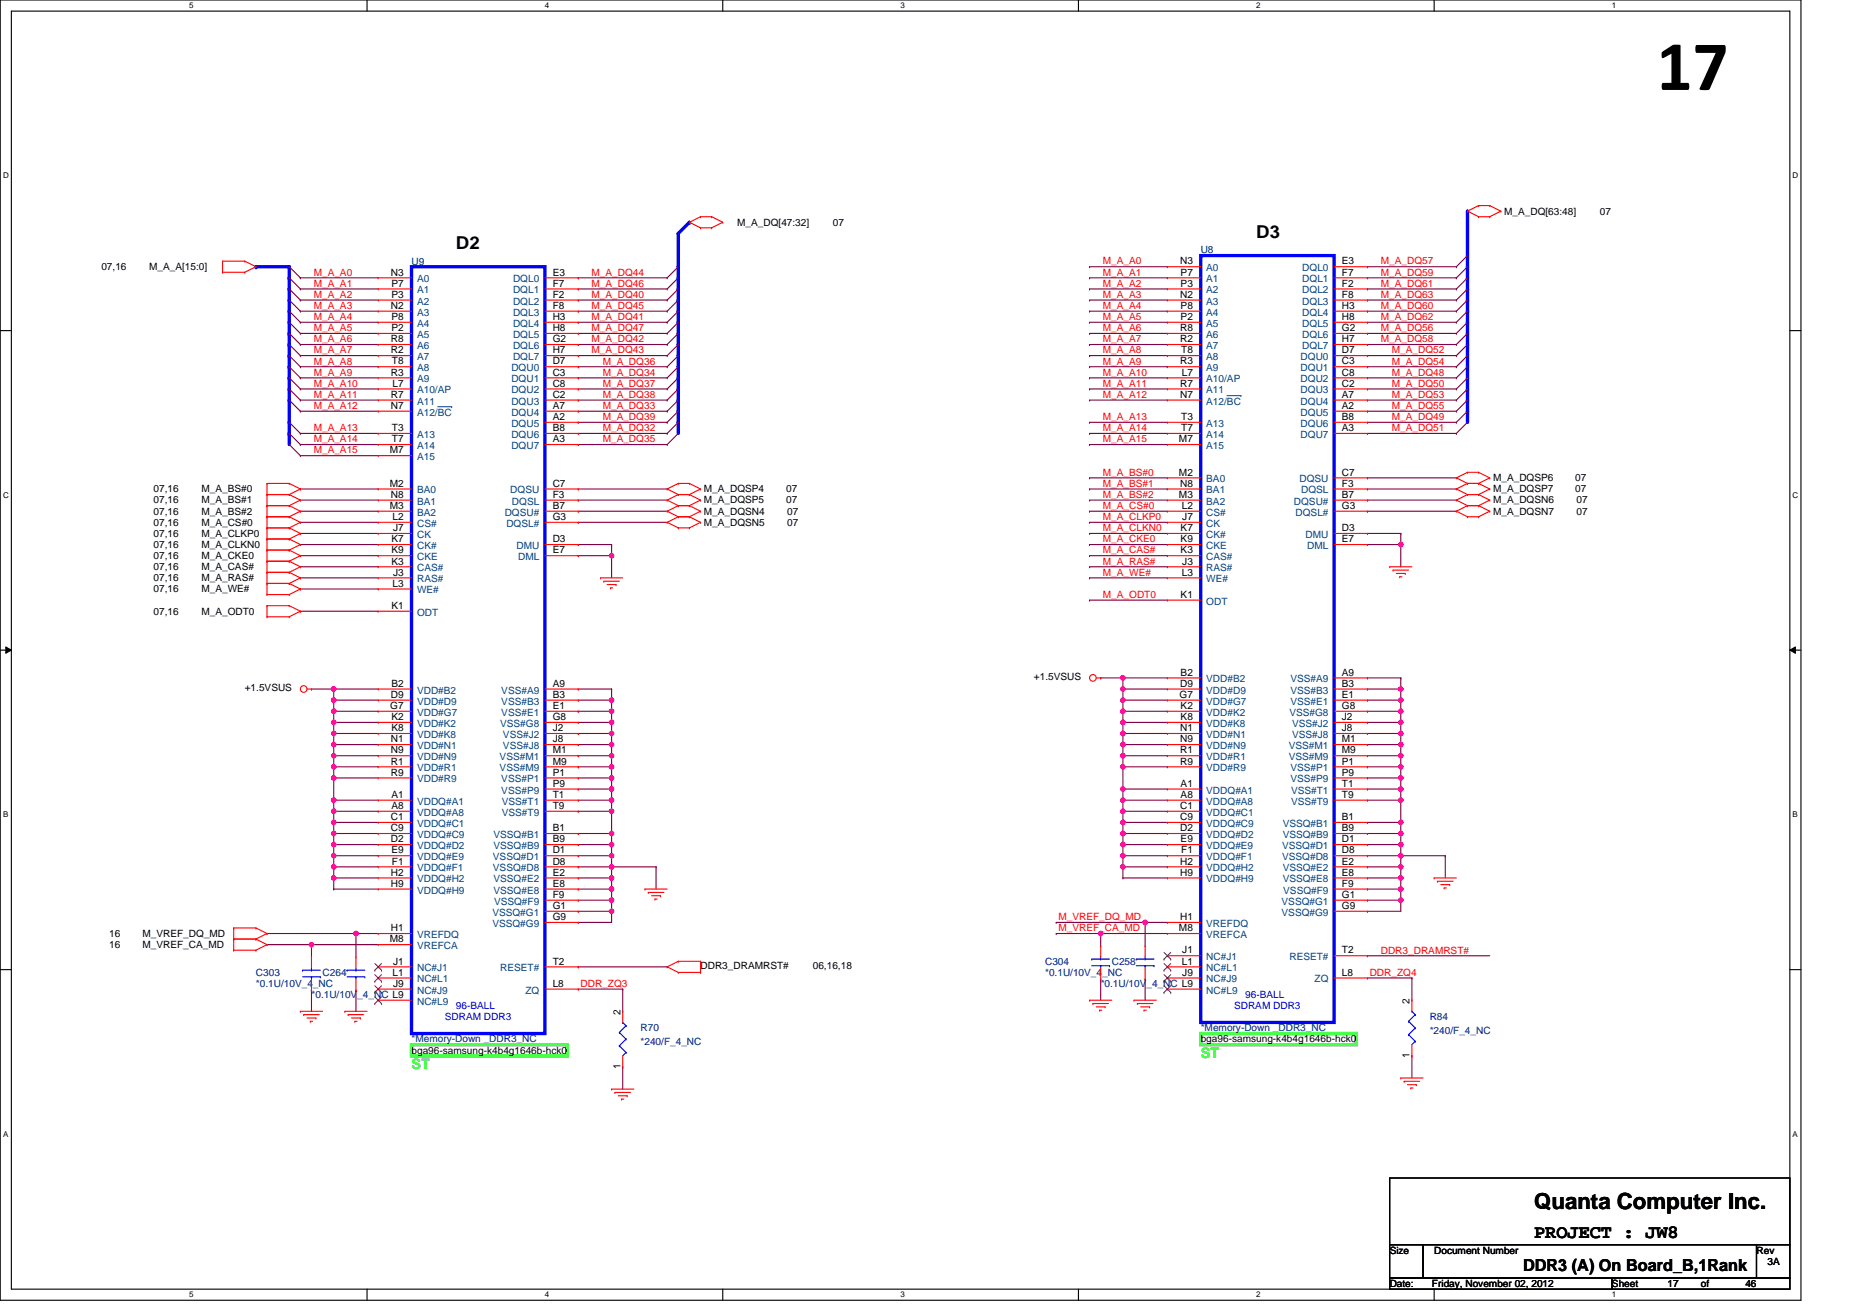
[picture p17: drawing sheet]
<svg xmlns="http://www.w3.org/2000/svg" width="297mm" height="210mm" viewBox="0 0 297 210" stroke-linecap="round" stroke-linejoin="round" font-family="sans-serif">
<defs><g id="words">
<text font-size="11.4" x="265" y="14.4">17</text>
<text font-size="3.6" x="245.4" y="193.5">Quanta Computer Inc.</text>
<text font-size="3" x="245.4" y="198.1">PROJECT : JW8</text>
<g font-size="2.8">
<text x="72.9" y="39.9">D2</text>
<text x="201" y="38.1">D3</text>
</g>
<text font-size="2.7" x="243.6" y="203.3">DDR3 (A) On Board_B,1Rank</text>
<g font-size="2.3" fill="#0f0">
<text x="65.8" y="171">ST</text>
<text x="192.1" y="169.2">ST</text>
</g>
<g font-size="1.6">
<text x="240.6" y="34.3">M_A_DQ[63:48]</text>
<text x="255.9" y="34.3">07</text>
<text x="117.9" y="36.1">M_A_DQ[47:32]</text>
<text x="133.2" y="36.1">07</text>
<text x="16.2" y="43.2">07,16</text>
<text x="23.9" y="43.2">M_A_A[15:0]</text>
<text x="62.5" y="44.1">N3</text>
<text x="62.6" y="47.6">P3</text>
<text x="62.6" y="45.9">P7</text>
<text x="88.4" y="44.1">E3</text>
<text x="88.4" y="45.9">F7</text>
<text x="88.4" y="47.6">F2</text>
<text x="188.8" y="47.6">N2</text>
<text x="188.8" y="42.3">N3</text>
<text x="188.8" y="45.9">P3</text>
<text x="188.8" y="44.1">P7</text>
<text x="214.6" y="42.3">E3</text>
<text x="214.6" y="44.1">F7</text>
<text x="214.6" y="45.9">F2</text>
<text x="214.6" y="47.6">F8</text>
<text x="62.5" y="49.4">N2</text>
<text x="62.6" y="51.2">P8</text>
<text x="62.6" y="53">P2</text>
<text x="88.4" y="49.4">F8</text>
<text x="88.4" y="51.2">H3</text>
<text x="88.4" y="53">H8</text>
<text x="188.8" y="53">R8</text>
<text x="188.8" y="49.4">P8</text>
<text x="188.8" y="51.2">P2</text>
<text x="214.6" y="49.4">H3</text>
<text x="214.6" y="51.2">H8</text>
<text x="214.6" y="53">G2</text>
<text x="62.5" y="54.8">R8</text>
<text x="62.5" y="56.5">R2</text>
<text x="62.7" y="58.3">T8</text>
<text x="88.4" y="54.8">G2</text>
<text x="88.4" y="56.5">H7</text>
<text x="88.4" y="58.3">D7</text>
<text x="188.8" y="54.8">R2</text>
<text x="188.8" y="58.3">R3</text>
<text x="188.9" y="56.5">T8</text>
<text x="214.6" y="54.8">H7</text>
<text x="214.6" y="58.3">C3</text>
<text x="214.6" y="56.5">D7</text>
<text x="62.5" y="60.1">R3</text>
<text x="62.5" y="63.6">R7</text>
<text x="62.5" y="65.4">N7</text>
<text x="62.8" y="61.9">L7</text>
<text x="88.4" y="60.1">C3</text>
<text x="88.4" y="61.9">C8</text>
<text x="88.4" y="63.6">C2</text>
<text x="88.4" y="65.4">A7</text>
<text x="188.8" y="61.9">R7</text>
<text x="188.8" y="63.6">N7</text>
<text x="189" y="60.1">L7</text>
<text x="214.6" y="60.1">C8</text>
<text x="214.6" y="61.9">C2</text>
<text x="214.6" y="63.6">A7</text>
<text x="214.6" y="65.4">A2</text>
<text x="62.7" y="69">T3</text>
<text x="62.7" y="70.8">T7</text>
<text x="88.4" y="67.2">A2</text>
<text x="88.4" y="69">B8</text>
<text x="88.4" y="70.8">A3</text>
<text x="188.6" y="70.8">M7</text>
<text x="188.9" y="67.2">T3</text>
<text x="188.9" y="69">T7</text>
<text x="214.6" y="67.2">B8</text>
<text x="214.6" y="69">A3</text>
<text x="62.3" y="77.9">M2</text>
<text x="62.3" y="72.5">M7</text>
<text x="88.4" y="77.9">C7</text>
<text x="188.6" y="76.1">M2</text>
<text x="188.8" y="77.9">N8</text>
<text x="214.6" y="77.9">F3</text>
<text x="214.6" y="76.1">C7</text>
<text x="238.8" y="77">M_A_DQSP6</text>
<text x="252" y="77">07</text>
<text x="24.6" y="78.8">07,16</text>
<text x="24.6" y="80.5">07,16</text>
<text x="24.6" y="82.3">07,16</text>
<text x="32.2" y="78.8">M_A_BS#0</text>
<text x="32.2" y="80.5">M_A_BS#1</text>
<text x="32.2" y="82.3">M_A_BS#2</text>
<text x="62.3" y="81.4">M3</text>
<text x="62.5" y="79.6">N8</text>
<text x="62.8" y="83.2">L2</text>
<text x="88.4" y="81.4">B7</text>
<text x="88.4" y="79.6">F3</text>
<text x="88.4" y="83.2">G3</text>
<text x="112.6" y="80.5">M_A_DQSP5</text>
<text x="112.6" y="82.3">M_A_DQSN4</text>
<text x="112.6" y="78.8">M_A_DQSP4</text>
<text x="125.7" y="80.5">07</text>
<text x="125.7" y="78.8">07</text>
<text x="125.9" y="82.3">07</text>
<text x="188.6" y="79.6">M3</text>
<text x="189" y="81.4">L2</text>
<text x="189.1" y="83.2">J7</text>
<text x="214.6" y="79.6">B7</text>
<text x="214.6" y="81.4">G3</text>
<text x="238.8" y="80.5">M_A_DQSN6</text>
<text x="238.8" y="78.8">M_A_DQSP7</text>
<text x="238.8" y="82.3">M_A_DQSN7</text>
<text x="252" y="78.8">07</text>
<text x="252.2" y="80.5">07</text>
<text x="252.2" y="82.3">07</text>
<text x="24.6" y="84.1">07,16</text>
<text x="24.6" y="85.9">07,16</text>
<text x="24.6" y="87.7">07,16</text>
<text x="24.6" y="89.4">07,16</text>
<text x="32.2" y="84.1">M_A_CS#0</text>
<text x="32.2" y="85.9">M_A_CLKP0</text>
<text x="32.2" y="87.7">M_A_CLKN0</text>
<text x="32.2" y="89.4">M_A_CKE0</text>
<text x="62.6" y="88.5">K9</text>
<text x="62.6" y="86.8">K7</text>
<text x="62.9" y="85">J7</text>
<text x="88.4" y="86.8">D3</text>
<text x="88.4" y="88.5">E7</text>
<text x="112.6" y="84.1">M_A_DQSN5</text>
<text x="125.9" y="84.1">07</text>
<text x="188.8" y="88.5">K3</text>
<text x="188.8" y="86.8">K9</text>
<text x="188.8" y="85">K7</text>
<text x="214.6" y="85">D3</text>
<text x="214.6" y="86.8">E7</text>
<text x="24.6" y="91.2">07,16</text>
<text x="24.6" y="93">07,16</text>
<text x="24.6" y="94.8">07,16</text>
<text x="32.2" y="91.2">M_A_CAS#</text>
<text x="32.2" y="93">M_A_RAS#</text>
<text x="32.2" y="94.8">M_A_WE#</text>
<text x="62.6" y="90.3">K3</text>
<text x="62.8" y="93.9">L3</text>
<text x="62.9" y="92.1">J3</text>
<text x="188.8" y="95.7">K1</text>
<text x="189" y="92.1">L3</text>
<text x="189.1" y="90.3">J3</text>
<text x="24.6" y="98.3">07,16</text>
<text x="32.2" y="98.3">M_A_ODT0</text>
<text x="62.6" y="97.4">K1</text>
<text x="39.2" y="110.6">+1.5VSUS</text>
<text x="62.4" y="113.4">G7</text>
<text x="62.5" y="111.7">D9</text>
<text x="62.6" y="109.9">B2</text>
<text x="88.4" y="109.9">A9</text>
<text x="88.4" y="113.4">E1</text>
<text x="88.4" y="111.7">B3</text>
<text x="165.4" y="108.8">+1.5VSUS</text>
<text x="188.7" y="111.7">G7</text>
<text x="188.8" y="109.9">D9</text>
<text x="188.8" y="108.1">B2</text>
<text x="188.8" y="113.4">K2</text>
<text x="214.6" y="108.1">A9</text>
<text x="214.6" y="111.7">E1</text>
<text x="214.6" y="109.9">B3</text>
<text x="214.6" y="113.4">G8</text>
<text x="62.5" y="118.8">N1</text>
<text x="62.6" y="115.2">K2</text>
<text x="62.6" y="117">K8</text>
<text x="88.4" y="115.2">G8</text>
<text x="88.4" y="117">J2</text>
<text x="88.4" y="118.8">J8</text>
<text x="188.8" y="117">N1</text>
<text x="188.8" y="118.8">N9</text>
<text x="188.8" y="115.2">K8</text>
<text x="214.6" y="115.2">J2</text>
<text x="214.6" y="117">J8</text>
<text x="214.6" y="118.8">M1</text>
<text x="62.5" y="120.5">N9</text>
<text x="62.5" y="122.3">R1</text>
<text x="62.5" y="124.1">R9</text>
<text x="88.4" y="120.5">M1</text>
<text x="88.4" y="122.3">M9</text>
<text x="88.4" y="124.1">P1</text>
<text x="88.4" y="125.9">P9</text>
<text x="188.8" y="120.5">R1</text>
<text x="188.8" y="122.3">R9</text>
<text x="188.8" y="125.9">A1</text>
<text x="214.6" y="120.5">M9</text>
<text x="214.6" y="122.3">P1</text>
<text x="214.6" y="124.1">P9</text>
<text x="214.6" y="125.9">T1</text>
<text x="62.5" y="131.2">C1</text>
<text x="62.6" y="127.7">A1</text>
<text x="62.6" y="129.4">A8</text>
<text x="88.4" y="127.7">T1</text>
<text x="88.4" y="129.4">T9</text>
<text x="188.8" y="129.4">C1</text>
<text x="188.8" y="131.2">C9</text>
<text x="188.8" y="127.7">A8</text>
<text x="214.6" y="131.2">B1</text>
<text x="214.6" y="127.7">T9</text>
<text x="62.5" y="133">C9</text>
<text x="62.5" y="134.8">D2</text>
<text x="62.6" y="136.5">E9</text>
<text x="88.4" y="136.5">D1</text>
<text x="88.4" y="133">B1</text>
<text x="88.4" y="134.8">B9</text>
<text x="188.8" y="133">D2</text>
<text x="188.8" y="134.8">E9</text>
<text x="188.9" y="136.5">F1</text>
<text x="214.6" y="134.8">D1</text>
<text x="214.6" y="133">B9</text>
<text x="214.6" y="136.5">D8</text>
<text x="62.5" y="140.1">H2</text>
<text x="62.5" y="141.9">H9</text>
<text x="62.7" y="138.3">F1</text>
<text x="88.4" y="138.3">D8</text>
<text x="88.4" y="140.1">E2</text>
<text x="88.4" y="141.9">E8</text>
<text x="88.4" y="143.7">F9</text>
<text x="188.8" y="138.3">H2</text>
<text x="188.8" y="140.1">H9</text>
<text x="214.6" y="138.3">E2</text>
<text x="214.6" y="140.1">E8</text>
<text x="214.6" y="141.9">F9</text>
<text x="214.6" y="143.7">G1</text>
<text x="17.5" y="149.9">16</text>
<text x="22.8" y="149.9">M_VREF_DQ_MD</text>
<text x="62.5" y="149">H1</text>
<text x="88.4" y="145.4">G1</text>
<text x="88.4" y="147.2">G9</text>
<text x="188.6" y="149">M8</text>
<text x="188.8" y="147.2">H1</text>
<text x="214.6" y="145.4">G9</text>
<text x="17.5" y="151.7">16</text>
<text x="22.8" y="151.7">M_VREF_CA_MD</text>
<text x="62.3" y="150.8">M8</text>
<text x="62.9" y="154.3">J1</text>
<text x="88.4" y="154.3">T2</text>
<text x="112.1" y="155">DDR3_DRAMRST#</text>
<text x="130" y="155">06,16,18</text>
<text x="189" y="154.3">L1</text>
<text x="189.1" y="152.5">J1</text>
<text x="214.6" y="152.5">T2</text>
<text x="62.8" y="156.1">L1</text>
<text x="62.9" y="157.9">J9</text>
<text x="88.4" y="157.9">L8</text>
<text x="189.1" y="156.1">J9</text>
<text x="214.6" y="156.1">L8</text>
<text x="225.5" y="160.6" transform="rotate(-90 225.5 160.6)">2</text>
<text x="99.2" y="162.3" transform="rotate(-90 99.2 162.3)">2</text>
<text x="192.1" y="166.8">bga96-samsung-k4b4g1646b-hck0</text>
<text x="65.8" y="168.6">bga96-samsung-k4b4g1646b-hck0</text>
<text x="99.2" y="171" transform="rotate(-90 99.2 171)">1</text>
<text x="225.5" y="169.3" transform="rotate(-90 225.5 169.3)">1</text>
<text x="222.3" y="200.6">Size</text>
<text x="229.4" y="200.6">Document Number</text>
<text x="281" y="200.6">Rev</text>
<text x="282.7" y="202.3">3A</text>
<text x="222.3" y="205.9">Date:</text>
<text x="229" y="205.9">Friday, November 02, 2012</text>
<text x="257.8" y="205.9">Sheet</text>
<text x="266.7" y="205.9">17</text>
<text x="272.1" y="205.9">of</text>
<text x="279.2" y="205.9">46</text>
</g>
<g font-size="1.6" fill="#000080">
<text x="192.1" y="40.5">U8</text>
<text x="65.8" y="42.3">U9</text>
<text x="167.2" y="154.3">C304</text>
<text x="177.8" y="154.3">C258</text>
<text x="40.9" y="156.1">C303</text>
<text x="40.9" y="157.9">*0.1U/10V_4_NC</text>
<text x="49.8" y="159.7">*0.1U/10V_4_NC L9</text>
<text x="51.6" y="156.1">C264</text>
<text x="167.2" y="156.1">*0.1U/10V_4_NC</text>
<text x="176.1" y="157.9">*0.1U/10V_4_NC L9</text>
<text x="65.8" y="166.8">*Memory-Down _DDR3_NC</text>
<text x="102.5" y="165">R70</text>
<text x="102.5" y="167.1">*240/F_4_NC</text>
<text x="192.1" y="165">*Memory-Down _DDR3_NC</text>
<text x="228.7" y="163.2">R84</text>
<text x="228.7" y="165.4">*240/F_4_NC</text>
</g>
<g font-size="1.6" fill="#f00">
<text x="50.2" y="44.1">M_A_A0</text>
<text x="50.2" y="47.7">M_A_A2</text>
<text x="50.2" y="45.9">M_A_A1</text>
<text x="94.6" y="45.9">M_A_DQ46</text>
<text x="94.6" y="47.7">M_A_DQ40</text>
<text x="94.6" y="44.1">M_A_DQ44</text>
<text x="176.4" y="42.3">M_A_A0</text>
<text x="176.4" y="45.9">M_A_A2</text>
<text x="176.4" y="47.7">M_A_A3</text>
<text x="176.4" y="44.1">M_A_A1</text>
<text x="220.9" y="42.3">M_A_DQ57</text>
<text x="220.9" y="45.9">M_A_DQ61</text>
<text x="220.9" y="44.1">M_A_DQ59</text>
<text x="220.9" y="47.7">M_A_DQ63</text>
<text x="50.2" y="53">M_A_A5</text>
<text x="50.2" y="51.2">M_A_A4</text>
<text x="50.2" y="49.4">M_A_A3</text>
<text x="94.6" y="53">M_A_DQ47</text>
<text x="94.6" y="51.2">M_A_DQ41</text>
<text x="94.6" y="49.4">M_A_DQ45</text>
<text x="176.4" y="53">M_A_A6</text>
<text x="176.4" y="51.2">M_A_A5</text>
<text x="176.4" y="49.4">M_A_A4</text>
<text x="220.9" y="53">M_A_DQ56</text>
<text x="220.9" y="49.4">M_A_DQ60</text>
<text x="220.9" y="51.2">M_A_DQ62</text>
<text x="50.2" y="58.3">M_A_A8</text>
<text x="50.2" y="56.5">M_A_A7</text>
<text x="50.2" y="54.8">M_A_A6</text>
<text x="94.6" y="56.5">M_A_DQ43</text>
<text x="94.6" y="54.8">M_A_DQ42</text>
<text x="96.4" y="58.3">M_A_DQ36</text>
<text x="176.4" y="58.3">M_A_A9</text>
<text x="176.4" y="56.5">M_A_A8</text>
<text x="176.4" y="54.8">M_A_A7</text>
<text x="220.9" y="54.8">M_A_DQ58</text>
<text x="222.6" y="58.3">M_A_DQ54</text>
<text x="222.6" y="56.5">M_A_DQ52</text>
<text x="50.2" y="65.4">M_A_A12</text>
<text x="50.2" y="63.7">M_A_A11</text>
<text x="50.2" y="61.9">M_A_A10</text>
<text x="50.2" y="60.1">M_A_A9</text>
<text x="96.4" y="61.9">M_A_DQ37</text>
<text x="96.4" y="60.1">M_A_DQ34</text>
<text x="96.4" y="63.7">M_A_DQ38</text>
<text x="96.4" y="65.4">M_A_DQ33</text>
<text x="176.4" y="63.7">M_A_A12</text>
<text x="176.4" y="61.9">M_A_A11</text>
<text x="176.4" y="60.1">M_A_A10</text>
<text x="222.6" y="65.4">M_A_DQ55</text>
<text x="222.6" y="63.7">M_A_DQ53</text>
<text x="222.6" y="61.9">M_A_DQ50</text>
<text x="222.6" y="60.1">M_A_DQ48</text>
<text x="50.2" y="69">M_A_A13</text>
<text x="50.2" y="70.8">M_A_A14</text>
<text x="96.4" y="69">M_A_DQ32</text>
<text x="96.4" y="67.2">M_A_DQ39</text>
<text x="96.4" y="70.8">M_A_DQ35</text>
<text x="176.4" y="67.2">M_A_A13</text>
<text x="176.4" y="69">M_A_A14</text>
<text x="176.4" y="70.8">M_A_A15</text>
<text x="222.6" y="69">M_A_DQ51</text>
<text x="222.6" y="67.2">M_A_DQ49</text>
<text x="50.2" y="72.5">M_A_A15</text>
<text x="176.4" y="76.1">M_A_BS#0</text>
<text x="176.4" y="77.9">M_A_BS#1</text>
<text x="176.4" y="83.2">M_A_CLKP0</text>
<text x="176.4" y="79.7">M_A_BS#2</text>
<text x="176.4" y="81.4">M_A_CS#0</text>
<text x="176.4" y="85">M_A_CLKN0</text>
<text x="176.4" y="86.8">M_A_CKE0</text>
<text x="176.4" y="88.5">M_A_CAS#</text>
<text x="176.4" y="95.7">M_A_ODT0</text>
<text x="176.4" y="92.1">M_A_WE#</text>
<text x="176.4" y="90.3">M_A_RAS#</text>
<text x="169.3" y="147.2">M_VREF_DQ_MD</text>
<text x="169.3" y="149">M_VREF_CA_MD</text>
<text x="220.9" y="152.6">DDR3_DRAMRST#</text>
<text x="92.9" y="157.9">DDR_ZQ3</text>
<text x="219.1" y="156.1">DDR_ZQ4</text>
</g>
<g font-size="1.6" fill="#004080">
<text x="66.7" y="45.2">A0</text>
<text x="66.7" y="46.9">A1</text>
<text x="82.1" y="45.2">DQL0</text>
<text x="82.1" y="46.9">DQL1</text>
<text x="193" y="46.9">A2</text>
<text x="193" y="43.4">A0</text>
<text x="193" y="45.2">A1</text>
<text x="208.3" y="43.4">DQL0</text>
<text x="208.3" y="45.2">DQL1</text>
<text x="208.3" y="46.9">DQL2</text>
<text x="66.7" y="48.7">A2</text>
<text x="66.7" y="50.5">A3</text>
<text x="66.7" y="52.3">A4</text>
<text x="82.1" y="48.7">DQL2</text>
<text x="82.1" y="50.5">DQL3</text>
<text x="82.1" y="52.3">DQL4</text>
<text x="193" y="48.7">A3</text>
<text x="193" y="50.5">A4</text>
<text x="193" y="52.3">A5</text>
<text x="208.3" y="48.7">DQL3</text>
<text x="208.3" y="50.5">DQL4</text>
<text x="208.3" y="52.3">DQL5</text>
<text x="66.7" y="54.1">A5</text>
<text x="66.7" y="55.8">A6</text>
<text x="66.7" y="57.6">A7</text>
<text x="66.7" y="59.4">A8</text>
<text x="81.8" y="59.4">DQU0</text>
<text x="82.1" y="54.1">DQL5</text>
<text x="82.1" y="55.8">DQL6</text>
<text x="82.1" y="57.6">DQL7</text>
<text x="193" y="54.1">A6</text>
<text x="193" y="55.8">A7</text>
<text x="193" y="57.6">A8</text>
<text x="193" y="59.4">A9</text>
<text x="208" y="59.4">DQU1</text>
<text x="208" y="57.6">DQU0</text>
<text x="208.3" y="54.1">DQL6</text>
<text x="208.3" y="55.8">DQL7</text>
<text x="66.7" y="61.2">A9</text>
<text x="66.7" y="62.9">A10/AP</text>
<text x="66.7" y="64.7">A11</text>
<text x="81.8" y="61.2">DQU1</text>
<text x="81.8" y="62.9">DQU2</text>
<text x="81.8" y="64.7">DQU3</text>
<text x="193" y="61.2">A10/AP</text>
<text x="193" y="62.9">A11</text>
<text x="193" y="64.7">A12/BC</text>
<text x="208" y="61.2">DQU2</text>
<text x="208" y="62.9">DQU3</text>
<text x="208" y="64.7">DQU4</text>
<text x="66.7" y="66.5">A12/BC</text>
<text x="66.7" y="70.1">A13</text>
<text x="66.7" y="71.8">A14</text>
<text x="81.8" y="66.5">DQU4</text>
<text x="81.8" y="68.3">DQU5</text>
<text x="81.8" y="70.1">DQU6</text>
<text x="81.8" y="71.8">DQU7</text>
<text x="193" y="68.3">A13</text>
<text x="193" y="70.1">A14</text>
<text x="193" y="71.8">A15</text>
<text x="208" y="66.5">DQU5</text>
<text x="208" y="68.3">DQU6</text>
<text x="208" y="70.1">DQU7</text>
<text x="66.7" y="73.6">A15</text>
<text x="193" y="77.2">BA0</text>
<text x="207.9" y="77.2">DQSU</text>
<text x="66.7" y="78.9">BA0</text>
<text x="66.7" y="80.7">BA1</text>
<text x="66.7" y="82.5">BA2</text>
<text x="80.7" y="82.5">DQSU#</text>
<text x="81.6" y="78.9">DQSU</text>
<text x="81.9" y="80.7">DQSL</text>
<text x="193" y="82.5">CS#</text>
<text x="193" y="78.9">BA1</text>
<text x="193" y="80.7">BA2</text>
<text x="207" y="80.7">DQSU#</text>
<text x="207.2" y="82.5">DQSL#</text>
<text x="208.1" y="78.9">DQSL</text>
<text x="66.7" y="84.3">CS#</text>
<text x="66.7" y="89.6">CKE</text>
<text x="66.7" y="86.1">CK</text>
<text x="66.7" y="87.8">CK#</text>
<text x="81" y="84.3">DQSL#</text>
<text x="82.6" y="87.8">DMU</text>
<text x="82.9" y="89.6">DML</text>
<text x="193" y="89.6">CAS#</text>
<text x="193" y="87.8">CKE</text>
<text x="193" y="84.3">CK</text>
<text x="193" y="86.1">CK#</text>
<text x="208.8" y="86.1">DMU</text>
<text x="209.1" y="87.8">DML</text>
<text x="66.7" y="95">WE#</text>
<text x="66.7" y="93.2">RAS#</text>
<text x="66.7" y="91.4">CAS#</text>
<text x="193" y="93.2">WE#</text>
<text x="193" y="91.4">RAS#</text>
<text x="66.7" y="98.5">ODT</text>
<text x="193" y="96.7">ODT</text>
<text x="66.7" y="111">VDD#B2</text>
<text x="66.7" y="112.7">VDD#D9</text>
<text x="80.2" y="111">VSS#A9</text>
<text x="80.2" y="112.7">VSS#B3</text>
<text x="193" y="109.2">VDD#B2</text>
<text x="193" y="111">VDD#D9</text>
<text x="193" y="112.7">VDD#G7</text>
<text x="206.4" y="109.2">VSS#A9</text>
<text x="206.4" y="112.7">VSS#E1</text>
<text x="206.4" y="111">VSS#B3</text>
<text x="66.7" y="114.5">VDD#G7</text>
<text x="66.7" y="116.3">VDD#K2</text>
<text x="66.7" y="118.1">VDD#K8</text>
<text x="66.7" y="119.8">VDD#N1</text>
<text x="80" y="116.3">VSS#G8</text>
<text x="80.2" y="114.5">VSS#E1</text>
<text x="80.5" y="118.1">VSS#J2</text>
<text x="80.5" y="119.8">VSS#J8</text>
<text x="193" y="114.5">VDD#K2</text>
<text x="193" y="116.3">VDD#K8</text>
<text x="193" y="118.1">VDD#N1</text>
<text x="193" y="119.8">VDD#N9</text>
<text x="206.2" y="119.8">VSS#M1</text>
<text x="206.2" y="114.5">VSS#G8</text>
<text x="206.7" y="116.3">VSS#J2</text>
<text x="206.7" y="118.1">VSS#J8</text>
<text x="66.7" y="121.6">VDD#N9</text>
<text x="66.7" y="123.4">VDD#R1</text>
<text x="66.7" y="125.2">VDD#R9</text>
<text x="79.9" y="121.6">VSS#M1</text>
<text x="79.9" y="123.4">VSS#M9</text>
<text x="80.2" y="125.2">VSS#P1</text>
<text x="193" y="121.6">VDD#R1</text>
<text x="193" y="123.4">VDD#R9</text>
<text x="206.2" y="121.6">VSS#M9</text>
<text x="206.4" y="123.4">VSS#P1</text>
<text x="206.4" y="125.2">VSS#P9</text>
<text x="66.7" y="128.7">VDDQ#A1</text>
<text x="66.7" y="130.5">VDDQ#A8</text>
<text x="80.2" y="127">VSS#P9</text>
<text x="80.3" y="128.7">VSS#T1</text>
<text x="80.3" y="130.5">VSS#T9</text>
<text x="193" y="127">VDDQ#A1</text>
<text x="193" y="128.7">VDDQ#A8</text>
<text x="193" y="130.5">VDDQ#C1</text>
<text x="206.5" y="127">VSS#T1</text>
<text x="206.5" y="128.7">VSS#T9</text>
<text x="66.7" y="132.3">VDDQ#C1</text>
<text x="66.7" y="134.1">VDDQ#C9</text>
<text x="66.7" y="137.6">VDDQ#E9</text>
<text x="66.7" y="135.8">VDDQ#D2</text>
<text x="78.8" y="137.6">VSSQ#D1</text>
<text x="78.9" y="134.1">VSSQ#B1</text>
<text x="78.9" y="135.8">VSSQ#B9</text>
<text x="193" y="132.3">VDDQ#C9</text>
<text x="193" y="135.8">VDDQ#E9</text>
<text x="193" y="137.6">VDDQ#F1</text>
<text x="193" y="134.1">VDDQ#D2</text>
<text x="205.1" y="135.8">VSSQ#D1</text>
<text x="205.1" y="137.6">VSSQ#D8</text>
<text x="205.2" y="132.3">VSSQ#B1</text>
<text x="205.2" y="134.1">VSSQ#B9</text>
<text x="66.7" y="139.4">VDDQ#F1</text>
<text x="66.7" y="141.2">VDDQ#H2</text>
<text x="66.7" y="143">VDDQ#H9</text>
<text x="78.8" y="139.4">VSSQ#D8</text>
<text x="78.9" y="141.2">VSSQ#E2</text>
<text x="78.9" y="143">VSSQ#E8</text>
<text x="193" y="139.4">VDDQ#H2</text>
<text x="193" y="141.2">VDDQ#H9</text>
<text x="205.2" y="139.4">VSSQ#E2</text>
<text x="205.2" y="141.2">VSSQ#E8</text>
<text x="205.3" y="143">VSSQ#F9</text>
<text x="78.8" y="146.5">VSSQ#G1</text>
<text x="78.8" y="148.3">VSSQ#G9</text>
<text x="79" y="144.7">VSSQ#F9</text>
<text x="193" y="148.3">VREFDQ</text>
<text x="205" y="144.7">VSSQ#G1</text>
<text x="205" y="146.5">VSSQ#G9</text>
<text x="66.7" y="155.4">NC#J1</text>
<text x="66.7" y="151.8">VREFCA</text>
<text x="66.7" y="150.1">VREFDQ</text>
<text x="80" y="155.4">RESET#</text>
<text x="193" y="153.6">NC#J1</text>
<text x="193" y="155.4">NC#L1</text>
<text x="193" y="150.1">VREFCA</text>
<text x="206.2" y="153.6">RESET#</text>
<text x="66.7" y="157.2">NC#L1</text>
<text x="66.7" y="159">NC#J9</text>
<text x="66.7" y="160.7">NC#L9</text>
<text x="84" y="159">ZQ</text>
<text x="193" y="157.2">NC#J9</text>
<text x="193" y="159">NC#L9</text>
<text x="210.3" y="157.2">ZQ</text>
</g>
<g font-size="1.6" fill="#00f">
<text x="72.9" y="161.4">96-BALL</text>
<text x="197.4" y="161.4">SDRAM DDR3</text>
<text x="199.2" y="159.7">96-BALL</text>
<text x="71.2" y="163.2">SDRAM DDR3</text>
</g>
<g font-size="1.3">
<text x="30.3" y="1.3">5</text>
<text x="87.2" y="1.3">4</text>
<text x="144.1" y="1.3">3</text>
<text x="201" y="1.3">2</text>
<text x="257.8" y="1.3">1</text>
<text x=".5" y="28.5">D</text>
<text x="286.7" y="28.5">D</text>
<text x=".5" y="79.6">C</text>
<text x="286.7" y="79.6">C</text>
<text x=".5" y="130.7">B</text>
<text x="286.7" y="130.7">B</text>
<text x=".5" y="181.8">A</text>
<text x="286.7" y="181.8">A</text>
<text x="30.3" y="207.6">5</text>
<text x="87.2" y="207.6">4</text>
<text x="144.1" y="207.6">3</text>
<text x="201" y="207.6">2</text>
<text x="257.8" y="207.6">1</text>
</g>
</g></defs>
<path d="M0 0h288.1v208h-288.1zM1.8 1.8h284.5v204.4h-284.5z" fill="none" stroke="#000" stroke-width=".18"/>
<g fill="#fff">
<path d="M30.3 .2h.7v1.4h-.7z"/>
<path d="M30.3 206.4h.7v1.4h-.7z"/>
</g>
<path d="M58.7 0v1.8M58.7 206.2v1.8" fill="none" stroke="#000" stroke-width=".18"/>
<g fill="#fff">
<path d="M87.2 .2h.7v1.4h-.7z"/>
<path d="M87.2 206.4h.7v1.4h-.7z"/>
</g>
<path d="M115.6 0v1.8M115.6 206.2v1.8" fill="none" stroke="#000" stroke-width=".18"/>
<g fill="#fff">
<path d="M144.1 .2h.7v1.4h-.7z"/>
<path d="M144.1 206.4h.7v1.4h-.7z"/>
</g>
<path d="M172.5 0v1.8M172.5 206.2v1.8" fill="none" stroke="#000" stroke-width=".18"/>
<g fill="#fff">
<path d="M201 .2h.7v1.4h-.7z"/>
<path d="M201 206.4h.7v1.4h-.7z"/>
</g>
<path d="M229.4 0v1.8M229.4 206.2v1.8" fill="none" stroke="#000" stroke-width=".18"/>
<g fill="#fff">
<path d="M257.8 .2h.8v1.4h-.8z"/>
<path d="M257.8 206.4h.8v1.4h-.8z"/>
<path d="M.5 27.3h.9v1.5h-.9z"/>
<path d="M286.7 27.3h1v1.5h-1z"/>
<path d="M.5 78.5h.9v1.4h-.9z"/>
<path d="M286.7 78.5h1v1.4h-1z"/>
</g>
<path d="M0 52.9h1.8M286.3 52.9h1.8" fill="none" stroke="#000" stroke-width=".18"/>
<g fill="#fff">
<path d="M.5 129.6h.8v1.4h-.8z"/>
<path d="M286.7 129.6h.9v1.4h-.9z"/>
</g>
<path d="M0 104h1.8M286.3 104h1.8" fill="none" stroke="#000" stroke-width=".18"/>
<path d="M.9 103.5l.9 .5-.9 .5zM286.3 104l.9-.5v1z" fill="#000"/>
<path d="M.9 103.5l.9 .5-.9 .5zM286.3 104l.9-.5v1z" fill="none" stroke="#000" stroke-width=".16"/>
<g fill="#fff">
<path d="M.5 180.7h.8v1.4h-.8z"/>
<path d="M286.7 180.7h.9v1.4h-.9z"/>
</g>
<path d="M0 155.1h1.8M286.3 155.1h1.8" fill="none" stroke="#000" stroke-width=".18"/>
<path d="M65.8 167.1h24.9v1.8h-24.9zM192.1 165.4h24.9v1.7h-24.9z" fill="none" stroke="#0f0" stroke-width=".53"/>
<path d="M53.4 124.5h.1M53.4 124.5v3.5M97.8 128h.1M97.8 128v1.8M97.8 144h.1M97.8 144v1.8" fill="none" stroke="#800040" stroke-width=".18"/>
<circle cx="97.8" cy="145.8" r=".35" fill="#f0f"/>
<circle cx="97.8" cy="145.8" r=".35" fill="none" stroke="#f0f" stroke-width=".18"/>
<circle cx="97.8" cy="144" r=".35" fill="#f0f"/>
<circle cx="97.8" cy="144" r=".35" fill="none" stroke="#f0f" stroke-width=".18"/>
<path d="M97.8 112h.1M97.8 112v1.8M92.5 138.7h.1M92.5 138.7h5.3M97.8 138.7h.1M97.8 133.3h.1M97.8 133.3v1.8M97.8 138.7v1.8M56.9 149.4h.1M56.9 149.4h3.6" fill="none" stroke="#800040" stroke-width=".18"/>
<circle cx="97.8" cy="135.1" r=".35" fill="#f0f"/>
<circle cx="97.8" cy="135.1" r=".35" fill="none" stroke="#f0f" stroke-width=".18"/>
<path d="M97.8 110.2h.1M97.8 113.8h.1M97.8 110.2v1.8M97.8 113.8v1.8M97.8 126.2h.1M97.8 126.2v1.8" fill="none" stroke="#800040" stroke-width=".18"/>
<circle cx="97.8" cy="113.8" r=".35" fill="#f0f"/>
<circle cx="97.8" cy="113.8" r=".35" fill="none" stroke="#f0f" stroke-width=".18"/>
<path d="M97.8 129.8h.1M97.8 129.8v3.5" fill="none" stroke="#800040" stroke-width=".18"/>
<circle cx="97.8" cy="133.3" r=".35" fill="#f0f"/>
<circle cx="97.8" cy="133.3" r=".35" fill="none" stroke="#f0f" stroke-width=".18"/>
<circle cx="97.8" cy="129.8" r=".35" fill="#f0f"/>
<circle cx="97.8" cy="129.8" r=".35" fill="none" stroke="#f0f" stroke-width=".18"/>
<path d="M97.8 115.6h.1M97.8 115.6v1.7" fill="none" stroke="#800040" stroke-width=".18"/>
<circle cx="97.8" cy="115.6" r=".35" fill="#f0f"/>
<circle cx="97.8" cy="115.6" r=".35" fill="none" stroke="#f0f" stroke-width=".18"/>
<path d="M97.8 117.3h.1M97.8 117.3v1.8" fill="none" stroke="#800040" stroke-width=".18"/>
<circle cx="97.8" cy="119.1" r=".35" fill="#f0f"/>
<circle cx="97.8" cy="119.1" r=".35" fill="none" stroke="#f0f" stroke-width=".18"/>
<circle cx="97.8" cy="117.3" r=".35" fill="#f0f"/>
<circle cx="97.8" cy="117.3" r=".35" fill="none" stroke="#f0f" stroke-width=".18"/>
<path d="M92.5 119.1h.1M92.5 113.8h.1M92.5 119.1h5.3M92.5 113.8h5.3M92.5 136.9h.1M92.5 128h.1M92.5 136.9h5.3M92.5 128h5.3M97.8 138.7h.1M97.8 138.7h7.1" fill="none" stroke="#800040" stroke-width=".18"/>
<circle cx="97.8" cy="128" r=".35" fill="#f0f"/>
<circle cx="97.8" cy="128" r=".35" fill="none" stroke="#f0f" stroke-width=".18"/>
<path d="M53.4 122.7h.1M53.4 129.8h.1M53.4 131.6h.1M53.4 122.7v1.8M53.4 129.8v3.5M99.6 170.7h.1M99.6 170.7v3.5" fill="none" stroke="#800040" stroke-width=".18"/>
<circle cx="53.4" cy="133.3" r=".35" fill="#f0f"/>
<circle cx="53.4" cy="133.3" r=".35" fill="none" stroke="#f0f" stroke-width=".18"/>
<circle cx="53.4" cy="131.6" r=".35" fill="#f0f"/>
<circle cx="53.4" cy="131.6" r=".35" fill="none" stroke="#f0f" stroke-width=".18"/>
<path d="M97.8 87.1h.1M97.8 87.1v1.8M53.4 135.1h.1M53.4 133.3h.1M53.4 136.9h.1M53.4 138.7h.1M53.4 133.3v7.2" fill="none" stroke="#800040" stroke-width=".18"/>
<circle cx="97.8" cy="88.9" r=".35" fill="#f0f"/>
<circle cx="97.8" cy="88.9" r=".35" fill="none" stroke="#f0f" stroke-width=".18"/>
<g fill="none" stroke="#800040" stroke-width=".18">
<path d="M92.5 88.9h.1M92.5 87.1h.1M92.5 88.9h5.3M92.5 87.1h5.3M97.8 88.9h.1M97.8 88.9v3.6M49.8 151.1h.1M49.8 158.4h.1M49.8 151.1v2M49.8 158.4v3.4M49.8 151.1h10.7M56.9 158.4h.1"/>
<path d="M56.9 158.4v3.4"/>
</g>
<circle cx="49.8" cy="151.1" r=".35" fill="#f0f"/>
<circle cx="49.8" cy="151.1" r=".35" fill="none" stroke="#f0f" stroke-width=".18"/>
<path d="M42.7 149.4h.1M42.7 149.4h14.2M56.9 149.4h.1M56.9 149.4v3.7" fill="none" stroke="#800040" stroke-width=".18"/>
<circle cx="56.9" cy="149.3" r=".35" fill="#f0f"/>
<circle cx="56.9" cy="149.3" r=".35" fill="none" stroke="#f0f" stroke-width=".18"/>
<path d="M53.4 135.1h.1M53.4 135.1h7.1M42.7 151.1h.1M42.7 151.1h7.1M99.6 158.2h.1M99.6 158.2v3.6" fill="none" stroke="#800040" stroke-width=".18"/>
<circle cx="53.4" cy="135.1" r=".35" fill="#f0f"/>
<circle cx="53.4" cy="135.1" r=".35" fill="none" stroke="#f0f" stroke-width=".18"/>
<path d="M53.4 112h.1M53.4 115.6h.1M53.4 113.8h.1M53.4 117.3h.1M53.4 112v7.1M53.4 140.5h.1M53.4 140.5v1.7" fill="none" stroke="#800040" stroke-width=".18"/>
<circle cx="53.4" cy="119.1" r=".35" fill="#f0f"/>
<circle cx="53.4" cy="119.1" r=".35" fill="none" stroke="#f0f" stroke-width=".18"/>
<circle cx="53.4" cy="117.3" r=".35" fill="#f0f"/>
<circle cx="53.4" cy="117.3" r=".35" fill="none" stroke="#f0f" stroke-width=".18"/>
<path d="M53.4 119.1h.1M53.4 110.2h.1M53.4 110.2v1.8M53.4 119.1v3.6M53.4 120.9h.1M53.4 120.9h7.1" fill="none" stroke="#800040" stroke-width=".18"/>
<circle cx="53.4" cy="120.9" r=".35" fill="#f0f"/>
<circle cx="53.4" cy="120.9" r=".35" fill="none" stroke="#f0f" stroke-width=".18"/>
<path d="M53.4 119.1h.1M53.4 110.2h.1M53.4 119.1h7.1M53.4 110.2h7.1" fill="none" stroke="#800040" stroke-width=".18"/>
<circle cx="53.4" cy="110.2" r=".35" fill="#f0f"/>
<circle cx="53.4" cy="110.2" r=".35" fill="none" stroke="#f0f" stroke-width=".18"/>
<path d="M53.4 128h.1M53.4 128h7.1" fill="none" stroke="#800040" stroke-width=".18"/>
<circle cx="53.4" cy="128" r=".35" fill="#f0f"/>
<circle cx="53.4" cy="128" r=".35" fill="none" stroke="#f0f" stroke-width=".18"/>
<path d="M53.4 112h.1M53.4 112h7.1M53.4 142.2h.1M53.4 142.2h7.1" fill="none" stroke="#800040" stroke-width=".18"/>
<circle cx="53.4" cy="112" r=".35" fill="#f0f"/>
<circle cx="53.4" cy="112" r=".35" fill="none" stroke="#f0f" stroke-width=".18"/>
<path d="M53.4 129.8h.1M53.4 129.8h7.1" fill="none" stroke="#800040" stroke-width=".18"/>
<circle cx="53.4" cy="129.8" r=".35" fill="#f0f"/>
<circle cx="53.4" cy="129.8" r=".35" fill="none" stroke="#f0f" stroke-width=".18"/>
<path d="M53.4 115.6h.1M53.4 115.6h7.1" fill="none" stroke="#800040" stroke-width=".18"/>
<circle cx="53.4" cy="115.6" r=".35" fill="#f0f"/>
<circle cx="53.4" cy="115.6" r=".35" fill="none" stroke="#f0f" stroke-width=".18"/>
<path d="M53.4 113.8h.1M53.4 113.8h7.1" fill="none" stroke="#800040" stroke-width=".18"/>
<circle cx="53.4" cy="113.8" r=".35" fill="#f0f"/>
<circle cx="53.4" cy="113.8" r=".35" fill="none" stroke="#f0f" stroke-width=".18"/>
<path d="M53.4 117.3h.1M53.4 117.3h7.1M53.4 124.5h.1M53.4 124.5h7.1" fill="none" stroke="#800040" stroke-width=".18"/>
<circle cx="53.4" cy="124.5" r=".35" fill="#f0f"/>
<circle cx="53.4" cy="124.5" r=".35" fill="none" stroke="#f0f" stroke-width=".18"/>
<path d="M53.4 140.5h.1M53.4 140.5h7.1" fill="none" stroke="#800040" stroke-width=".18"/>
<circle cx="53.4" cy="140.5" r=".35" fill="#f0f"/>
<circle cx="53.4" cy="140.5" r=".35" fill="none" stroke="#f0f" stroke-width=".18"/>
<path d="M53.4 136.9h.1M53.4 136.9h7.1" fill="none" stroke="#800040" stroke-width=".18"/>
<circle cx="53.4" cy="136.9" r=".35" fill="#f0f"/>
<circle cx="53.4" cy="136.9" r=".35" fill="none" stroke="#f0f" stroke-width=".18"/>
<path d="M53.4 131.6h.1M53.4 122.7h.1M53.4 131.6h7.1M53.4 122.7h7.1" fill="none" stroke="#800040" stroke-width=".18"/>
<circle cx="53.4" cy="122.7" r=".35" fill="#f0f"/>
<circle cx="53.4" cy="122.7" r=".35" fill="none" stroke="#f0f" stroke-width=".18"/>
<path d="M49.8 110.2h.1M49.8 110.2h3.6M53.4 128h.1M53.4 133.3h.1M53.4 138.7h.1M53.4 128v1.8M53.4 133.3h7.1M53.4 138.7h7.1" fill="none" stroke="#800040" stroke-width=".18"/>
<circle cx="53.4" cy="138.7" r=".35" fill="#f0f"/>
<circle cx="53.4" cy="138.7" r=".35" fill="none" stroke="#f0f" stroke-width=".18"/>
<path d="M92.5 158.2h.1M92.5 158.2h7.1" fill="none" stroke="#800040" stroke-width=".18"/>
<path d="M110.3 35.6l-1.8 1.7" fill="none" stroke="#00f" stroke-width=".53"/>
<circle cx="110.3" cy="35.6" r=".27" fill="#00f"/>
<path d="M108.5 62.2v1.8" fill="none" stroke="#00f" stroke-width=".53"/>
<circle cx="108.5" cy="62.2" r=".27" fill="#00f"/>
<g fill="none" stroke="#800040" stroke-width=".18">
<path d="M92.5 115.6h.1M92.5 115.6h5.3M92.5 120.9h.1M92.5 129.8h.1M92.5 122.7h.1M92.5 120.9h5.3M92.5 129.8h5.3M92.5 122.7h5.3M104.9 138.7h.1M104.9 138.7v3.5M92.5 140.5h.1M92.5 140.5h5.3"/>
<path d="M97.8 145.8h.1M97.8 145.8v1.8"/>
</g>
<circle cx="97.8" cy="140.5" r=".35" fill="#f0f"/>
<circle cx="97.8" cy="140.5" r=".35" fill="none" stroke="#f0f" stroke-width=".18"/>
<path d="M92.5 110.2h.1M92.5 112h.1M92.5 110.2h5.3M92.5 112h5.3M92.5 124.5h.1M92.5 124.5h5.3M97.8 140.5h.1M97.8 140.5v1.7" fill="none" stroke="#800040" stroke-width=".18"/>
<circle cx="97.8" cy="112" r=".35" fill="#f0f"/>
<circle cx="97.8" cy="112" r=".35" fill="none" stroke="#f0f" stroke-width=".18"/>
<path d="M92.5 133.3h.1M92.5 133.3h5.3M97.8 136.9h.1M97.8 136.9v1.8" fill="none" stroke="#800040" stroke-width=".18"/>
<circle cx="97.8" cy="138.7" r=".35" fill="#f0f"/>
<circle cx="97.8" cy="138.7" r=".35" fill="none" stroke="#f0f" stroke-width=".18"/>
<circle cx="97.8" cy="136.9" r=".35" fill="#f0f"/>
<circle cx="97.8" cy="136.9" r=".35" fill="none" stroke="#f0f" stroke-width=".18"/>
<path d="M92.5 126.2h.1M92.5 126.2h5.3M92.5 147.6h.1M92.5 145.8h.1M92.5 144h.1M92.5 147.6h5.3M92.5 145.8h5.3M97.8 142.2h.1M97.8 142.2v1.8h-5.3" fill="none" stroke="#800040" stroke-width=".18"/>
<circle cx="97.8" cy="142.2" r=".35" fill="#f0f"/>
<circle cx="97.8" cy="142.2" r=".35" fill="none" stroke="#f0f" stroke-width=".18"/>
<path d="M92.5 117.3h.1M92.5 117.3h5.3M97.8 119.1h.1M97.8 119.1v5.4M92.5 135.1h.1M92.5 135.1h5.3M97.8 122.7h.1M97.8 135.1h.1M97.8 120.9h.1M97.8 135.1v1.8M92.5 142.2h.1M92.5 142.2h5.3" fill="none" stroke="#800040" stroke-width=".18"/>
<circle cx="97.8" cy="122.7" r=".35" fill="#f0f"/>
<circle cx="97.8" cy="122.7" r=".35" fill="none" stroke="#f0f" stroke-width=".18"/>
<circle cx="97.8" cy="120.9" r=".35" fill="#f0f"/>
<circle cx="97.8" cy="120.9" r=".35" fill="none" stroke="#f0f" stroke-width=".18"/>
<path d="M97.8 124.5h.1M97.8 124.5v1.7" fill="none" stroke="#800040" stroke-width=".18"/>
<circle cx="97.8" cy="126.2" r=".35" fill="#f0f"/>
<circle cx="97.8" cy="126.2" r=".35" fill="none" stroke="#f0f" stroke-width=".18"/>
<circle cx="97.8" cy="124.5" r=".35" fill="#f0f"/>
<circle cx="97.8" cy="124.5" r=".35" fill="none" stroke="#f0f" stroke-width=".18"/>
<path d="M108.5 46.2v1.8" fill="none" stroke="#00f" stroke-width=".53"/>
<circle cx="108.5" cy="46.2" r=".27" fill="#00f"/>
<path d="M108.5 51.6v1.7" fill="none" stroke="#00f" stroke-width=".53"/>
<circle cx="108.5" cy="51.6" r=".27" fill="#00f"/>
<path d="M108.5 58.7v1.8" fill="none" stroke="#00f" stroke-width=".53"/>
<circle cx="108.5" cy="58.7" r=".27" fill="#00f"/>
<path d="M108.5 67.6v1.7" fill="none" stroke="#00f" stroke-width=".53"/>
<circle cx="108.5" cy="67.6" r=".27" fill="#00f"/>
<path d="M48 69.3h.1M48 69.3h12.5" fill="none" stroke="#800040" stroke-width=".18"/>
<path d="M46.3 46.2v1.8" fill="none" stroke="#00f" stroke-width=".53"/>
<circle cx="46.3" cy="46.2" r=".27" fill="#00f"/>
<path d="M46.3 49.8v1.8" fill="none" stroke="#00f" stroke-width=".53"/>
<circle cx="46.3" cy="49.8" r=".27" fill="#00f"/>
<path d="M46.3 53.3v1.8" fill="none" stroke="#00f" stroke-width=".53"/>
<circle cx="46.3" cy="53.3" r=".27" fill="#00f"/>
<path d="M46.3 64v3.6" fill="none" stroke="#00f" stroke-width=".53"/>
<circle cx="46.3" cy="64" r=".27" fill="#00f"/>
<g fill="none" stroke="#800040" stroke-width=".18">
<path d="M48 44.4h.1M48 58.7h.1M48 56.9h.1M48 55.1h.1M48 53.3h.1M48 51.6h.1M48 48h.1M48 49.8h.1M48 46.2h.1M48 44.4h12.5M48 58.7h12.5M48 56.9h12.5"/>
<path d="M48 55.1h12.5M48 53.3h12.5M48 51.6h12.5M48 48h12.5M48 49.8h12.5M48 46.2h12.5M48 71.1h.1M48 65.8h.1M48 64h.1M48 62.2h.1M48 60.5h.1M48 71.1h12.5"/>
<path d="M48 65.8h12.5M48 64h12.5M48 62.2h12.5M48 60.5h12.5"/>
</g>
<path d="M40.9 42.7h5.4" fill="none" stroke="#00f" stroke-width=".53"/>
<circle cx="40.9" cy="42.7" r=".27" fill="#00f"/>
<path d="M46.3 69.3v1.8" fill="none" stroke="#00f" stroke-width=".53"/>
<circle cx="46.3" cy="69.3" r=".27" fill="#00f"/>
<g fill="none" stroke="#800040" stroke-width=".18">
<path d="M48 78.2h.1M48 78.2h12.5M48 83.6h.1M48 87.1h.1M48 85.3h.1M48 88.9h.1M48 97.8h.1M48 81.8h.1M48 80h.1M48 94.2h.1M48 92.5h.1M48 90.7h.1"/>
<path d="M48 83.6h12.5M48 87.1h12.5M48 85.3h12.5M48 88.9h12.5M48 97.8h12.5M48 81.8h12.5M48 80h12.5M48 94.2h12.5M48 92.5h12.5M48 90.7h12.5M224.1 124.5h.1M224.1 124.5v1.7"/>
<path d="M92.5 154.7h.1M92.5 154.7h14.2"/>
</g>
<circle cx="224.1" cy="126.2" r=".35" fill="#f0f"/>
<circle cx="224.1" cy="126.2" r=".35" fill="none" stroke="#f0f" stroke-width=".18"/>
<path d="M224.1 110.2h.1M224.1 110.2v1.8" fill="none" stroke="#800040" stroke-width=".18"/>
<circle cx="224.1" cy="112" r=".35" fill="#f0f"/>
<circle cx="224.1" cy="112" r=".35" fill="none" stroke="#f0f" stroke-width=".18"/>
<circle cx="224.1" cy="110.2" r=".35" fill="#f0f"/>
<circle cx="224.1" cy="110.2" r=".35" fill="none" stroke="#f0f" stroke-width=".18"/>
<path d="M224.1 112h.1M224.1 108.5h.1M224.1 113.8h.1M224.1 115.6h.1M224.1 108.5v1.7M224.1 112v5.3M224.1 126.2h.1M224.1 126.2v1.8" fill="none" stroke="#800040" stroke-width=".18"/>
<circle cx="224.1" cy="115.6" r=".35" fill="#f0f"/>
<circle cx="224.1" cy="115.6" r=".35" fill="none" stroke="#f0f" stroke-width=".18"/>
<g fill="none" stroke="#800040" stroke-width=".18">
<path d="M218.7 117.3h.1M218.7 112h.1M218.7 117.3h5.4M218.7 112h5.4M179.6 122.7h.1M179.6 128h.1M179.6 129.8h.1M179.6 133.3h.1M179.6 131.6h.1M179.6 122.7v3.5M179.6 128v7.1M218.7 135.1h.1"/>
<path d="M218.7 126.2h.1M218.7 135.1h5.4M218.7 126.2h5.4M224.1 136.9h.1M224.1 136.9h7.1M225.8 168.9h.1M225.8 168.9v3.6"/>
</g>
<circle cx="179.6" cy="133.3" r=".35" fill="#f0f"/>
<circle cx="179.6" cy="133.3" r=".35" fill="none" stroke="#f0f" stroke-width=".18"/>
<circle cx="179.6" cy="131.6" r=".35" fill="#f0f"/>
<circle cx="179.6" cy="131.6" r=".35" fill="none" stroke="#f0f" stroke-width=".18"/>
<path d="M224.1 85.3h.1M224.1 87.1h.1M224.1 85.3v5.4M179.6 135.1h.1M179.6 136.9h.1M179.6 135.1v3.6" fill="none" stroke="#800040" stroke-width=".18"/>
<circle cx="224.1" cy="87.1" r=".35" fill="#f0f"/>
<circle cx="224.1" cy="87.1" r=".35" fill="none" stroke="#f0f" stroke-width=".18"/>
<path d="M218.7 87.1h.1M218.7 85.3h.1M218.7 87.1h5.4M218.7 85.3h5.4M176.1 149.4h.1M176.1 156.6h.1M176.1 149.4v1.9M176.1 156.6v3.4M176.1 149.4h10.6M183.2 156.6h.1M183.2 156.6v3.4" fill="none" stroke="#800040" stroke-width=".18"/>
<circle cx="176.1" cy="149.3" r=".35" fill="#f0f"/>
<circle cx="176.1" cy="149.3" r=".35" fill="none" stroke="#f0f" stroke-width=".18"/>
<path d="M168.9 147.6h.1M168.9 147.6h14.3M183.2 147.6h.1M183.2 147.6v3.7" fill="none" stroke="#800040" stroke-width=".18"/>
<circle cx="183.2" cy="147.6" r=".35" fill="#f0f"/>
<circle cx="183.2" cy="147.6" r=".35" fill="none" stroke="#f0f" stroke-width=".18"/>
<g fill="none" stroke="#800040" stroke-width=".18">
<path d="M179.6 110.2h.1M179.6 113.8h.1M179.6 112h.1M179.6 115.6h.1M179.6 119.1h.1M179.6 117.3h.1M179.6 108.5h.1M179.6 108.5v12.4M179.6 119.1h7.1M179.6 133.3h.1M179.6 138.7h.1M179.6 133.3h7.1"/>
<path d="M179.6 138.7v1.8M168.9 149.4h.1M168.9 149.4h7.2M225.8 156.5h.1M225.8 156.5v3.5"/>
</g>
<circle cx="179.6" cy="119.1" r=".35" fill="#f0f"/>
<circle cx="179.6" cy="119.1" r=".35" fill="none" stroke="#f0f" stroke-width=".18"/>
<path d="M179.6 117.3h.1M179.6 117.3h7.1" fill="none" stroke="#800040" stroke-width=".18"/>
<circle cx="179.6" cy="117.3" r=".35" fill="#f0f"/>
<circle cx="179.6" cy="117.3" r=".35" fill="none" stroke="#f0f" stroke-width=".18"/>
<path d="M179.6 108.5h.1M179.6 108.5h7.1" fill="none" stroke="#800040" stroke-width=".18"/>
<circle cx="179.6" cy="108.5" r=".35" fill="#f0f"/>
<circle cx="179.6" cy="108.5" r=".35" fill="none" stroke="#f0f" stroke-width=".18"/>
<path d="M179.6 126.2h.1M179.6 126.2h7.1" fill="none" stroke="#800040" stroke-width=".18"/>
<circle cx="179.6" cy="126.2" r=".35" fill="#f0f"/>
<circle cx="179.6" cy="126.2" r=".35" fill="none" stroke="#f0f" stroke-width=".18"/>
<path d="M179.6 110.2h.1M179.6 110.2h7.1M179.6 140.5h.1M179.6 140.5h7.1" fill="none" stroke="#800040" stroke-width=".18"/>
<circle cx="179.6" cy="110.2" r=".35" fill="#f0f"/>
<circle cx="179.6" cy="110.2" r=".35" fill="none" stroke="#f0f" stroke-width=".18"/>
<path d="M179.6 128h.1M179.6 128h7.1" fill="none" stroke="#800040" stroke-width=".18"/>
<circle cx="179.6" cy="128" r=".35" fill="#f0f"/>
<circle cx="179.6" cy="128" r=".35" fill="none" stroke="#f0f" stroke-width=".18"/>
<path d="M179.6 113.8h.1M179.6 113.8h7.1" fill="none" stroke="#800040" stroke-width=".18"/>
<circle cx="179.6" cy="113.8" r=".35" fill="#f0f"/>
<circle cx="179.6" cy="113.8" r=".35" fill="none" stroke="#f0f" stroke-width=".18"/>
<path d="M179.6 112h.1M179.6 112h7.1" fill="none" stroke="#800040" stroke-width=".18"/>
<circle cx="179.6" cy="112" r=".35" fill="#f0f"/>
<circle cx="179.6" cy="112" r=".35" fill="none" stroke="#f0f" stroke-width=".18"/>
<path d="M179.6 115.6h.1M179.6 115.6h7.1" fill="none" stroke="#800040" stroke-width=".18"/>
<circle cx="179.6" cy="115.6" r=".35" fill="#f0f"/>
<circle cx="179.6" cy="115.6" r=".35" fill="none" stroke="#f0f" stroke-width=".18"/>
<path d="M179.6 122.7h.1M179.6 122.7h7.1" fill="none" stroke="#800040" stroke-width=".18"/>
<circle cx="179.6" cy="122.7" r=".35" fill="#f0f"/>
<circle cx="179.6" cy="122.7" r=".35" fill="none" stroke="#f0f" stroke-width=".18"/>
<path d="M179.6 138.7h.1M179.6 138.7h7.1" fill="none" stroke="#800040" stroke-width=".18"/>
<circle cx="179.6" cy="138.7" r=".35" fill="#f0f"/>
<circle cx="179.6" cy="138.7" r=".35" fill="none" stroke="#f0f" stroke-width=".18"/>
<path d="M179.6 135.1h.1M179.6 135.1h7.1" fill="none" stroke="#800040" stroke-width=".18"/>
<circle cx="179.6" cy="135.1" r=".35" fill="#f0f"/>
<circle cx="179.6" cy="135.1" r=".35" fill="none" stroke="#f0f" stroke-width=".18"/>
<path d="M179.6 129.8h.1M179.6 129.8h7.1" fill="none" stroke="#800040" stroke-width=".18"/>
<circle cx="179.6" cy="129.8" r=".35" fill="#f0f"/>
<circle cx="179.6" cy="129.8" r=".35" fill="none" stroke="#f0f" stroke-width=".18"/>
<path d="M179.6 120.9h.1M179.6 120.9v1.8M179.6 120.9h7.1" fill="none" stroke="#800040" stroke-width=".18"/>
<circle cx="179.6" cy="120.9" r=".35" fill="#f0f"/>
<circle cx="179.6" cy="120.9" r=".35" fill="none" stroke="#f0f" stroke-width=".18"/>
<path d="M176.1 108.5h.1M176.1 108.5h3.5M179.6 126.2h.1M179.6 131.6h.1M179.6 136.9h.1M179.6 126.2v1.8M179.6 131.6h7.1M179.6 136.9h7.1" fill="none" stroke="#800040" stroke-width=".18"/>
<circle cx="179.6" cy="136.9" r=".35" fill="#f0f"/>
<circle cx="179.6" cy="136.9" r=".35" fill="none" stroke="#f0f" stroke-width=".18"/>
<path d="M218.7 156.5h.1M218.7 156.5h7.1" fill="none" stroke="#800040" stroke-width=".18"/>
<path d="M234.7 53.3v1.8" fill="none" stroke="#00f" stroke-width=".53"/>
<circle cx="234.7" cy="53.3" r=".27" fill="#00f"/>
<path d="M234.7 62.2v1.8" fill="none" stroke="#00f" stroke-width=".53"/>
<circle cx="234.7" cy="62.2" r=".27" fill="#00f"/>
<path d="M234.7 65.8v1.8" fill="none" stroke="#00f" stroke-width=".53"/>
<circle cx="234.7" cy="65.8" r=".27" fill="#00f"/>
<path d="M224.1 144h.1M224.1 144v1.8" fill="none" stroke="#800040" stroke-width=".18"/>
<circle cx="224.1" cy="144" r=".35" fill="#f0f"/>
<circle cx="224.1" cy="144" r=".35" fill="none" stroke="#f0f" stroke-width=".18"/>
<path d="M218.7 119.1h.1M218.7 119.1h5.4M218.7 128h.1M218.7 128h5.4M231.2 136.9h.1M231.2 136.9v3.6" fill="none" stroke="#800040" stroke-width=".18"/>
<circle cx="224.1" cy="128" r=".35" fill="#f0f"/>
<circle cx="224.1" cy="128" r=".35" fill="none" stroke="#f0f" stroke-width=".18"/>
<path d="M218.7 120.9h.1M218.7 120.9h5.4" fill="none" stroke="#800040" stroke-width=".18"/>
<circle cx="224.1" cy="120.9" r=".35" fill="#f0f"/>
<circle cx="224.1" cy="120.9" r=".35" fill="none" stroke="#f0f" stroke-width=".18"/>
<path d="M218.7 113.8h.1M218.7 113.8h5.4" fill="none" stroke="#800040" stroke-width=".18"/>
<circle cx="224.1" cy="113.8" r=".35" fill="#f0f"/>
<circle cx="224.1" cy="113.8" r=".35" fill="none" stroke="#f0f" stroke-width=".18"/>
<path d="M218.7 138.7h.1M218.7 136.9h.1M218.7 138.7h5.4M218.7 136.9h5.4M224.1 138.7h.1M224.1 138.7v1.8" fill="none" stroke="#800040" stroke-width=".18"/>
<circle cx="224.1" cy="140.5" r=".35" fill="#f0f"/>
<circle cx="224.1" cy="140.5" r=".35" fill="none" stroke="#f0f" stroke-width=".18"/>
<path d="M218.7 108.5h.1M218.7 110.2h.1M218.7 108.5h5.4M218.7 110.2h5.4M218.7 122.7h.1M218.7 131.6h.1M218.7 122.7h5.4M218.7 131.6h5.4M224.1 135.1h.1M224.1 135.1v1.8" fill="none" stroke="#800040" stroke-width=".18"/>
<circle cx="224.1" cy="136.9" r=".35" fill="#f0f"/>
<circle cx="224.1" cy="136.9" r=".35" fill="none" stroke="#f0f" stroke-width=".18"/>
<circle cx="224.1" cy="135.1" r=".35" fill="#f0f"/>
<circle cx="224.1" cy="135.1" r=".35" fill="none" stroke="#f0f" stroke-width=".18"/>
<path d="M224.1 136.9h.1M224.1 136.9v1.8" fill="none" stroke="#800040" stroke-width=".18"/>
<circle cx="224.1" cy="138.7" r=".35" fill="#f0f"/>
<circle cx="224.1" cy="138.7" r=".35" fill="none" stroke="#f0f" stroke-width=".18"/>
<path d="M218.7 124.5h.1M218.7 124.5h5.4M218.7 145.8h.1M218.7 144h.1M218.7 142.2h.1M218.7 145.8h5.4M218.7 144h5.4M218.7 142.2h5.4" fill="none" stroke="#800040" stroke-width=".18"/>
<circle cx="224.1" cy="142.2" r=".35" fill="#f0f"/>
<circle cx="224.1" cy="142.2" r=".35" fill="none" stroke="#f0f" stroke-width=".18"/>
<g fill="none" stroke="#800040" stroke-width=".18">
<path d="M218.7 115.6h.1M218.7 115.6h5.4M224.1 117.3h.1M224.1 117.3v1.8M218.7 133.3h.1M218.7 133.3h5.4M224.1 120.9h.1M224.1 133.3h.1M224.1 120.9v1.8M224.1 133.3v1.8M218.7 140.5h.1M218.7 140.5h5.4"/>
<path d="M224.1 140.5h.1M224.1 142.2h.1M224.1 140.5v3.5"/>
</g>
<circle cx="224.1" cy="119.1" r=".35" fill="#f0f"/>
<circle cx="224.1" cy="119.1" r=".35" fill="none" stroke="#f0f" stroke-width=".18"/>
<circle cx="224.1" cy="117.3" r=".35" fill="#f0f"/>
<circle cx="224.1" cy="117.3" r=".35" fill="none" stroke="#f0f" stroke-width=".18"/>
<path d="M224.1 131.6h.1M224.1 131.6v1.7" fill="none" stroke="#800040" stroke-width=".18"/>
<circle cx="224.1" cy="133.3" r=".35" fill="#f0f"/>
<circle cx="224.1" cy="133.3" r=".35" fill="none" stroke="#f0f" stroke-width=".18"/>
<circle cx="224.1" cy="131.6" r=".35" fill="#f0f"/>
<circle cx="224.1" cy="131.6" r=".35" fill="none" stroke="#f0f" stroke-width=".18"/>
<path d="M224.1 119.1h.1M224.1 119.1v1.8M224.1 128h.1M224.1 122.7h.1M224.1 122.7v1.8M224.1 128v3.6" fill="none" stroke="#800040" stroke-width=".18"/>
<circle cx="224.1" cy="124.5" r=".35" fill="#f0f"/>
<circle cx="224.1" cy="124.5" r=".35" fill="none" stroke="#f0f" stroke-width=".18"/>
<circle cx="224.1" cy="122.7" r=".35" fill="#f0f"/>
<circle cx="224.1" cy="122.7" r=".35" fill="none" stroke="#f0f" stroke-width=".18"/>
<path d="M183.2 147.6h.1M183.2 147.6h3.5" fill="none" stroke="#800040" stroke-width=".18"/>
<path d="M234.7 49.8v1.8" fill="none" stroke="#00f" stroke-width=".53"/>
<circle cx="234.7" cy="49.8" r=".27" fill="#00f"/>
<path d="M234.7 44.4v1.8" fill="none" stroke="#00f" stroke-width=".53"/>
<circle cx="234.7" cy="44.4" r=".27" fill="#00f"/>
<path d="M234.7 58.7v1.8" fill="none" stroke="#00f" stroke-width=".53"/>
<circle cx="234.7" cy="58.7" r=".27" fill="#00f"/>
<g fill="none" stroke="#800040" stroke-width=".18">
<path d="M174.3 42.7h.1M174.3 58.7h.1M174.3 56.9h.1M174.3 55.1h.1M174.3 53.3h.1M174.3 51.6h.1M174.3 49.8h.1M174.3 46.2h.1M174.3 48h.1M174.3 44.4h.1M174.3 42.7h12.4M174.3 58.7h12.4"/>
<path d="M174.3 56.9h12.4M174.3 55.1h12.4M174.3 53.3h12.4M174.3 51.6h12.4M174.3 49.8h12.4M174.3 46.2h12.4M174.3 48h12.4M174.3 44.4h12.4M48 72.9h.1M48 72.9h12.5M174.3 76.5h.1M174.3 78.2h.1"/>
<path d="M174.3 67.6h.1M174.3 69.3h.1M174.3 64h.1M174.3 62.2h.1M174.3 60.5h.1M174.3 71.1h.1M174.3 76.5h12.4M174.3 78.2h12.4M174.3 67.6h12.4M174.3 69.3h12.4M174.3 64h12.4M174.3 62.2h12.4"/>
<path d="M174.3 60.5h12.4M174.3 71.1h12.4M174.3 85.3h.1M174.3 83.6h.1M174.3 96h.1M174.3 87.1h.1M174.3 80h.1M174.3 92.5h.1M174.3 90.7h.1M174.3 88.9h.1M174.3 81.8h.1M174.3 85.3h12.4"/>
<path d="M174.3 83.6h12.4M174.3 96h12.4M174.3 87.1h12.4M174.3 80h12.4M174.3 92.5h12.4M174.3 90.7h12.4M174.3 88.9h12.4M174.3 81.8h12.4M218.7 152.9h.1M218.7 152.9h19.6"/>
</g>
<path d="M108.5 37.3v5.4" fill="none" stroke="#00f" stroke-width=".53"/>
<circle cx="108.5" cy="37.3" r=".27" fill="#00f"/>
<path d="M108.5 42.7v1.7" fill="none" stroke="#00f" stroke-width=".53"/>
<circle cx="108.5" cy="42.7" r=".27" fill="#00f"/>
<path d="M108.5 44.4v1.8" fill="none" stroke="#00f" stroke-width=".53"/>
<circle cx="108.5" cy="44.4" r=".27" fill="#00f"/>
<path d="M108.5 48v1.8" fill="none" stroke="#00f" stroke-width=".53"/>
<circle cx="108.5" cy="48" r=".27" fill="#00f"/>
<path d="M108.5 49.8v1.8" fill="none" stroke="#00f" stroke-width=".53"/>
<circle cx="108.5" cy="49.8" r=".27" fill="#00f"/>
<path d="M108.5 55.1v1.8" fill="none" stroke="#00f" stroke-width=".53"/>
<circle cx="108.5" cy="55.1" r=".27" fill="#00f"/>
<path d="M108.5 53.3v1.8" fill="none" stroke="#00f" stroke-width=".53"/>
<circle cx="108.5" cy="53.3" r=".27" fill="#00f"/>
<path d="M108.5 56.9v1.8" fill="none" stroke="#00f" stroke-width=".53"/>
<circle cx="108.5" cy="56.9" r=".27" fill="#00f"/>
<path d="M108.5 60.5v1.7" fill="none" stroke="#00f" stroke-width=".53"/>
<circle cx="108.5" cy="60.5" r=".27" fill="#00f"/>
<path d="M108.5 64v1.8" fill="none" stroke="#00f" stroke-width=".53"/>
<circle cx="108.5" cy="64" r=".27" fill="#00f"/>
<path d="M108.5 65.8v1.8" fill="none" stroke="#00f" stroke-width=".53"/>
<circle cx="108.5" cy="65.8" r=".27" fill="#00f"/>
<path d="M46.3 67.6v1.7" fill="none" stroke="#00f" stroke-width=".53"/>
<circle cx="46.3" cy="67.6" r=".27" fill="#00f"/>
<path d="M46.3 44.4v1.8" fill="none" stroke="#00f" stroke-width=".53"/>
<circle cx="46.3" cy="44.4" r=".27" fill="#00f"/>
<path d="M46.3 42.7v1.7" fill="none" stroke="#00f" stroke-width=".53"/>
<circle cx="46.3" cy="42.7" r=".27" fill="#00f"/>
<path d="M46.3 48v1.8" fill="none" stroke="#00f" stroke-width=".53"/>
<circle cx="46.3" cy="48" r=".27" fill="#00f"/>
<path d="M46.3 51.6v1.7" fill="none" stroke="#00f" stroke-width=".53"/>
<circle cx="46.3" cy="51.6" r=".27" fill="#00f"/>
<path d="M46.3 55.1v1.8" fill="none" stroke="#00f" stroke-width=".53"/>
<circle cx="46.3" cy="55.1" r=".27" fill="#00f"/>
<path d="M46.3 62.2v1.8" fill="none" stroke="#00f" stroke-width=".53"/>
<circle cx="46.3" cy="62.2" r=".27" fill="#00f"/>
<path d="M46.3 56.9v1.8" fill="none" stroke="#00f" stroke-width=".53"/>
<circle cx="46.3" cy="56.9" r=".27" fill="#00f"/>
<path d="M46.3 60.5v1.7" fill="none" stroke="#00f" stroke-width=".53"/>
<circle cx="46.3" cy="60.5" r=".27" fill="#00f"/>
<path d="M46.3 58.7v1.8" fill="none" stroke="#00f" stroke-width=".53"/>
<circle cx="46.3" cy="58.7" r=".27" fill="#00f"/>
<path d="M234.7 40.9v1.8" fill="none" stroke="#00f" stroke-width=".53"/>
<circle cx="234.7" cy="40.9" r=".27" fill="#00f"/>
<path d="M234.7 33.8v7.1" fill="none" stroke="#00f" stroke-width=".53"/>
<circle cx="234.7" cy="33.8" r=".27" fill="#00f"/>
<path d="M234.7 42.7v1.7" fill="none" stroke="#00f" stroke-width=".53"/>
<circle cx="234.7" cy="42.7" r=".27" fill="#00f"/>
<path d="M234.7 46.2v1.8" fill="none" stroke="#00f" stroke-width=".53"/>
<circle cx="234.7" cy="46.2" r=".27" fill="#00f"/>
<path d="M234.7 48v1.8" fill="none" stroke="#00f" stroke-width=".53"/>
<circle cx="234.7" cy="48" r=".27" fill="#00f"/>
<path d="M234.7 51.6v1.7" fill="none" stroke="#00f" stroke-width=".53"/>
<circle cx="234.7" cy="51.6" r=".27" fill="#00f"/>
<path d="M234.7 55.1v1.8" fill="none" stroke="#00f" stroke-width=".53"/>
<circle cx="234.7" cy="55.1" r=".27" fill="#00f"/>
<path d="M234.7 56.9v1.8" fill="none" stroke="#00f" stroke-width=".53"/>
<circle cx="234.7" cy="56.9" r=".27" fill="#00f"/>
<path d="M234.7 60.5v1.7" fill="none" stroke="#00f" stroke-width=".53"/>
<circle cx="234.7" cy="60.5" r=".27" fill="#00f"/>
<path d="M234.7 64v1.8" fill="none" stroke="#00f" stroke-width=".53"/>
<circle cx="234.7" cy="64" r=".27" fill="#00f"/>
<g fill="none" stroke="#800040" stroke-width=".18">
<path d="M46.3 42.7h.1M46.3 44.4h.1M46.3 46.2h.1M46.3 48h.1M46.3 49.8h.1M46.3 51.6h.1M46.3 53.3h.1M46.3 55.1h.1M46.3 56.9h.1M46.3 58.7h.1M46.3 42.7l1.7 1.7M46.3 44.4l1.7 1.8"/>
<path d="M46.3 46.2l1.7 1.8M46.3 48l1.7 1.8M46.3 49.8l1.7 1.8M46.3 51.6l1.7 1.7M46.3 53.3l1.7 1.8M46.3 55.1l1.7 1.8M46.3 56.9l1.7 1.8M46.3 58.7l1.7 1.8M92.5 53.3h.1M92.5 56.9h.1M92.5 51.6h.1M92.5 55.1h.1"/>
<path d="M92.5 49.8h.1M92.5 46.2h.1M92.5 48h.1M92.5 44.4h.1M92.5 58.7h.1M92.5 53.3h14.2M92.5 56.9h14.2M92.5 51.6h14.2M92.5 55.1h14.2M92.5 49.8h14.2M92.5 46.2h14.2M92.5 48h14.2"/>
<path d="M92.5 44.4h14.2M92.5 58.7h14.2M106.7 44.4h.1M106.7 48h.1M106.7 49.8h.1M106.7 46.2h.1M106.7 53.3h.1M106.7 55.1h.1M106.7 51.6h.1M106.7 58.7h.1M106.7 56.9h.1M108.5 42.7l-1.8 1.7"/>
<path d="M108.5 46.2l-1.8 1.8M108.5 48l-1.8 1.8M108.5 44.4l-1.8 1.8M108.5 51.6l-1.8 1.7M108.5 53.3l-1.8 1.8M108.5 49.8l-1.8 1.8M108.5 56.9l-1.8 1.8M108.5 55.1l-1.8 1.8M108.5 58.7l-1.8 1.8M218.7 58.7h.1M218.7 56.9h.1M218.7 42.7h.1"/>
<path d="M218.7 46.2h.1M218.7 44.4h.1M218.7 48h.1M218.7 53.3h.1M218.7 49.8h.1M218.7 55.1h.1M218.7 51.6h.1M218.7 53.3h14.3M218.7 56.9h14.3M218.7 51.6h14.3M218.7 55.1h14.3M218.7 49.8h14.3"/>
<path d="M218.7 46.2h14.3M218.7 48h14.3M218.7 44.4h14.3M218.7 58.7h14.3M218.7 42.7h14.3M233 42.7h.1M233 46.2h.1M233 48h.1M233 44.4h.1M233 51.6h.1M233 53.3h.1M233 49.8h.1"/>
<path d="M233 56.9h.1M233 55.1h.1M233 58.7h.1M234.7 40.9l-1.7 1.8M234.7 44.4l-1.7 1.8M234.7 46.2l-1.7 1.8M234.7 42.7l-1.7 1.7M234.7 49.8l-1.7 1.8M234.7 51.6l-1.7 1.7M234.7 48l-1.7 1.8M234.7 55.1l-1.7 1.8M234.7 53.3l-1.7 1.8"/>
<path d="M234.7 56.9l-1.7 1.8M234.7 58.7l-1.7 1.8M46.3 69.3h.1M46.3 60.5h.1M46.3 62.2h.1M46.3 64h.1M46.3 67.6h.1M46.3 71.1h.1M46.3 69.3l1.7 1.8M46.3 60.5l1.7 1.7M46.3 62.2l1.7 1.8M46.3 64l1.7 1.8"/>
<path d="M46.3 67.6l1.7 1.7M46.3 71.1l1.7 1.8M92.5 62.2h.1M92.5 60.5h.1M92.5 64h.1M92.5 69.3h.1M92.5 67.6h.1M92.5 71.1h.1M92.5 65.8h.1M92.5 78.2h.1M92.5 62.2h14.2M92.5 60.5h14.2"/>
<path d="M92.5 64h14.2M92.5 69.3h14.2M92.5 67.6h14.2M92.5 71.1h14.2M92.5 65.8h14.2M92.5 78.2h14.2M106.7 60.5h.1M106.7 62.2h.1M106.7 64h.1M106.7 65.8h.1M106.7 67.6h.1M106.7 69.3h.1"/>
<path d="M106.7 71.1h.1M108.5 60.5l-1.8 1.7M108.5 62.2l-1.8 1.8M108.5 64l-1.8 1.8M108.5 65.8l-1.8 1.8M108.5 67.6l-1.8 1.7M108.5 69.3l-1.8 1.8M218.7 65.8h.1M218.7 69.3h.1M218.7 64h.1M218.7 67.6h.1M218.7 62.2h.1"/>
<path d="M218.7 76.5h.1M218.7 60.5h.1M218.7 78.2h.1M218.7 62.2h14.3M218.7 60.5h14.3M218.7 64h14.3M218.7 69.3h14.3M218.7 67.6h14.3M218.7 65.8h14.3M218.7 78.2h14.3M218.7 76.5h14.3M233 60.5h.1"/>
<path d="M233 62.2h.1M233 64h.1M233 65.8h.1M233 67.6h.1M233 69.3h.1M234.7 60.5l-1.7 1.7M234.7 62.2l-1.7 1.8M234.7 64l-1.7 1.8M234.7 65.8l-1.7 1.8M234.7 67.6l-1.7 1.7M92.5 83.6h.1M92.5 80h.1"/>
<path d="M92.5 81.8h.1M92.5 83.6h14.2M92.5 80h14.2M92.5 81.8h14.2M218.7 80h.1M218.7 81.8h.1M218.7 80h14.3M218.7 81.8h14.3"/>
</g>
<g fill="none" stroke="#f00" stroke-width=".18">
<path d="M110.3 35.6h.1M110.3 35.6l1.8 .8M112.1 34.7h.1M112.1 36.4h.1M112.1 34.7l-1.8 .9M112.1 34.7h1.7M112.1 36.4h1.7M113.8 34.7h.1M113.8 36.4h.1M113.8 34.7l1.8 .9M115.6 35.6h.1M115.6 35.6l-1.8 .8"/>
<path d="M234.7 33.8h.1M234.7 33.8l1.8 .9M236.5 32.9h.1M236.5 34.7h.1M236.5 34.7h1.8M236.5 32.9l-1.8 .9M236.5 32.9h1.8M238.3 32.9h.1M238.3 34.7h.1M238.3 32.9l1.8 .9M240.1 33.8h.1M240.1 33.8l-1.8 .9"/>
<path d="M35.6 41.8h.1M35.6 43.6h.1M35.6 41.8h3.6M35.6 41.8v1.8M35.6 43.6h3.6M39.2 41.8h.1M39.2 43.6h.1M39.2 41.8l1.7 .9M40.9 42.7h.1M40.9 42.7l-1.7 .9M60.5 48h.1M60.5 49.8h.1"/>
<path d="M60.5 51.6h.1M60.5 53.3h.1M60.5 55.1h.1M60.5 56.9h.1M60.5 58.7h.1M60.5 44.4h.1M60.5 46.2h.1M60.5 46.2h5.3M60.5 48h5.3M60.5 49.8h5.3M60.5 51.6h5.3M60.5 53.3h5.3"/>
<path d="M60.5 55.1h5.3M60.5 56.9h5.3M60.5 58.7h5.3M60.5 44.4h5.3M87.2 46.2h5.3M87.2 48h5.3M87.2 49.8h5.3M87.2 51.6h5.3M87.2 53.3h5.3M87.2 55.1h5.3M87.2 56.9h5.3M87.2 58.7h5.3"/>
<path d="M87.2 44.4h5.3M92.5 44.4h.1M92.5 46.2h.1M92.5 48h.1M92.5 49.8h.1M92.5 51.6h.1M92.5 53.3h.1M92.5 55.1h.1M92.5 56.9h.1M92.5 58.7h.1M186.7 46.2h.1M186.7 48h.1"/>
<path d="M186.7 49.8h.1M186.7 51.6h.1M186.7 53.3h.1M186.7 55.1h.1M186.7 56.9h.1M186.7 58.7h.1M186.7 42.7h.1M186.7 44.4h.1M186.7 46.2h5.4M186.7 48h5.4M186.7 49.8h5.4M186.7 51.6h5.4"/>
<path d="M186.7 53.3h5.4M186.7 55.1h5.4M186.7 56.9h5.4M186.7 58.7h5.4M186.7 42.7h5.4M186.7 44.4h5.4M213.4 46.2h5.3M213.4 48h5.3M213.4 49.8h5.3M213.4 51.6h5.3M213.4 53.3h5.3M213.4 55.1h5.3"/>
<path d="M213.4 56.9h5.3M213.4 58.7h5.3M213.4 42.7h5.3M213.4 44.4h5.3M218.7 42.7h.1M218.7 44.4h.1M218.7 46.2h.1M218.7 48h.1M218.7 49.8h.1M218.7 51.6h.1M218.7 53.3h.1M218.7 55.1h.1"/>
<path d="M218.7 58.7h.1M218.7 56.9h.1M42.7 77.3h.1M42.7 79.1h.1M42.7 77.3v17.8M42.7 77.3h3.6M42.7 79.1h3.6M46.3 77.3h.1M46.3 79.1h.1M46.3 77.3l1.7 .9M46.3 79.1l1.7 .9M48 78.2h.1"/>
<path d="M48 78.2l-1.7 .9M60.5 78.2h.1M60.5 60.5h.1M60.5 62.2h.1M60.5 64h.1M60.5 65.8h.1M60.5 69.3h.1M60.5 71.1h.1M60.5 72.9h.1M60.5 78.2h5.3M60.5 60.5h5.3M60.5 62.2h5.3"/>
<path d="M60.5 64h5.3M60.5 65.8h5.3M60.5 69.3h5.3M60.5 71.1h5.3M60.5 72.9h5.3M87.2 78.2h5.3M87.2 60.5h5.3M87.2 62.2h5.3M87.2 64h5.3M87.2 65.8h5.3M87.2 67.6h5.3M87.2 69.3h5.3"/>
<path d="M87.2 71.1h5.3M92.5 78.2h.1M92.5 60.5h.1M92.5 62.2h.1M92.5 64h.1M92.5 65.8h.1M92.5 67.6h.1M92.5 69.3h.1M92.5 71.1h.1M106.7 78.2h.1M106.7 78.2l1.8 .9M108.5 79.1h.1"/>
<path d="M108.5 77.3h.1M108.5 77.3h1.8M108.5 79.1h1.8M108.5 79.1l-1.8 .9M108.5 77.3l-1.8 .9M110.3 79.1h.1M110.3 77.3h.1M110.3 79.1l1.8 .9M110.3 77.3l1.8 .9M112.1 78.2h.1M112.1 78.2l-1.8 .9M186.7 76.5h.1"/>
<path d="M186.7 78.2h.1M186.7 60.5h.1M186.7 62.2h.1M186.7 64h.1M186.7 67.6h.1M186.7 69.3h.1M186.7 71.1h.1M186.7 76.5h5.4M186.7 78.2h5.4M186.7 60.5h5.4M186.7 62.2h5.4M186.7 64h5.4"/>
<path d="M186.7 67.6h5.4M186.7 69.3h5.4M186.7 71.1h5.4M213.4 76.5h5.3M213.4 78.2h5.3M213.4 60.5h5.3M213.4 62.2h5.3M213.4 64h5.3M213.4 65.8h5.3M213.4 67.6h5.3M213.4 69.3h5.3M218.7 78.2h.1"/>
<path d="M218.7 76.5h.1M218.7 60.5h.1M218.7 62.2h.1M218.7 64h.1M218.7 65.8h.1M218.7 67.6h.1M218.7 69.3h.1M233 76.5h.1M233 78.2h.1M233 76.5l1.7 .8M233 78.2l1.7 .9M234.7 79.1h.1"/>
<path d="M234.7 75.6h.1M234.7 77.3h.1M234.7 77.3h1.8M234.7 79.1h1.8M234.7 79.1l-1.7 .9M234.7 75.6l-1.7 .9M234.7 75.6h1.8M234.7 77.3l-1.7 .9M236.5 79.1h.1M236.5 75.6h.1M236.5 77.3h.1M236.5 79.1l1.8 .9"/>
<path d="M236.5 75.6l1.8 .9M236.5 77.3l1.8 .9M238.3 76.5h.1M238.3 78.2h.1M238.3 76.5l-1.8 .8M238.3 78.2l-1.8 .9M42.7 82.7h.1M42.7 84.5h.1M42.7 86.2h.1M42.7 88h.1M42.7 89.8h.1M42.7 96.9h.1"/>
<path d="M42.7 98.7h.1M42.7 80.9h.1M42.7 91.6h.1M42.7 93.3h.1M42.7 95.1h.1M42.7 82.7h3.6M42.7 96.9v1.8M42.7 84.5h3.6M42.7 86.2h3.6M42.7 88h3.6M42.7 89.8h3.6M42.7 96.9h3.6"/>
<path d="M42.7 98.7h3.6M42.7 80.9h3.6M42.7 91.6h3.6M42.7 93.3h3.6M42.7 95.1h3.6M46.3 82.7h.1M46.3 84.5h.1M46.3 86.2h.1M46.3 88h.1M46.3 89.8h.1M46.3 96.9h.1M46.3 98.7h.1"/>
<path d="M46.3 80.9h.1M46.3 91.6h.1M46.3 93.3h.1M46.3 95.1h.1M46.3 82.7l1.7 .9M46.3 84.5l1.7 .8M46.3 86.2l1.7 .9M46.3 88l1.7 .9M46.3 96.9l1.7 .9M46.3 80.9l1.7 .9M46.3 89.8l1.7 .9M46.3 91.6l1.7 .9"/>
<path d="M46.3 93.3l1.7 .9M48 83.6h.1M48 85.3h.1M48 87.1h.1M48 88.9h.1M48 97.8h.1M48 80h.1M48 81.8h.1M48 90.7h.1M48 92.5h.1M48 94.2h.1M48 83.6l-1.7 .9"/>
<path d="M48 85.3l-1.7 .9M48 87.1l-1.7 .9M48 88.9l-1.7 .9M48 97.8l-1.7 .9M48 80l-1.7 .9M48 81.8l-1.7 .9M48 90.7l-1.7 .9M48 92.5l-1.7 .8M48 94.2l-1.7 .9M60.5 94.2h.1M60.5 92.5h.1M60.5 90.7h.1"/>
<path d="M60.5 83.6h.1M60.5 88.9h.1M60.5 85.3h.1M60.5 87.1h.1M60.5 80h.1M60.5 97.8h.1M60.5 81.8h.1M60.5 92.5h5.3M60.5 90.7h5.3M60.5 88.9h5.3M60.5 81.8h5.3M60.5 87.1h5.3"/>
<path d="M60.5 83.6h5.3M60.5 85.3h5.3M60.5 80h5.3M60.5 94.2h5.3M60.5 97.8h5.3M87.2 88.9h5.3M87.2 81.8h5.3M87.2 87.1h5.3M87.2 83.6h5.3M87.2 80h5.3M92.5 81.8h.1M92.5 80h.1"/>
<path d="M92.5 87.1h.1M92.5 88.9h.1M92.5 83.6h.1M96.1 92.5h.1M96.1 92.5h3.5M96.6 93h.1M96.6 93h2.5M97.1 93.5h1.4M97.7 94.1h.1M97.7 94.1h.3M98.5 93.5h.1M106.7 83.6h.1"/>
<path d="M106.7 80h.1M106.7 81.8h.1M106.7 83.6l1.8 .9M106.7 80l1.8 .9M106.7 81.8l1.8 .9M108.5 82.7h.1M108.5 84.5h.1M108.5 80.9h.1M108.5 82.7h1.8M108.5 84.5h1.8M108.5 80.9h1.8M108.5 82.7l-1.8 .9"/>
<path d="M108.5 80.9l-1.8 .9M110.3 82.7h.1M110.3 84.5h.1M110.3 80.9h.1M110.3 82.7l1.8 .9M110.3 80.9l1.8 .9M112.1 83.6h.1M112.1 80h.1M112.1 81.8h.1M112.1 83.6l-1.8 .9M112.1 80l-1.8 .9M112.1 81.8l-1.8 .9"/>
<path d="M186.7 92.5h.1M186.7 90.7h.1M186.7 88.9h.1M186.7 81.8h.1M186.7 87.1h.1M186.7 83.6h.1M186.7 85.3h.1M186.7 96h.1M186.7 80h.1M186.7 92.5h5.4M186.7 90.7h5.4M186.7 88.9h5.4"/>
<path d="M186.7 81.8h5.4M186.7 87.1h5.4M186.7 83.6h5.4M186.7 85.3h5.4M186.7 80h5.4M186.7 96h5.4M213.4 81.8h5.3M213.4 87.1h5.3M213.4 85.3h5.3M213.4 80h5.3M218.7 80h.1M218.7 85.3h.1"/>
<path d="M218.7 87.1h.1M218.7 81.8h.1M222.3 90.7h.1M222.3 90.7h3.5M222.8 91.2h.1M222.8 91.2h2.5M223.4 91.7h1.4M223.9 92.3h.1M223.9 92.3h.3M224.8 91.7h.1M233 80h.1M233 81.8h.1"/>
<path d="M233 80l1.7 .9M233 81.8l1.7 .9M234.7 80.9h.1M234.7 82.7h.1M234.7 82.7h1.8M234.7 80.9h1.8M234.7 80.9l-1.7 .9M236.5 80.9h.1M236.5 82.7h.1M236.5 80.9l1.8 .9M238.3 80h.1M238.3 81.8h.1"/>
<path d="M238.3 80l-1.8 .9M238.3 81.8l-1.8 .9M49.1 110.2h.7M49.8 110.2h.1M60.5 110.2h.1M60.5 112h.1M60.5 113.8h.1M60.5 115.6h.1M60.5 117.3h.1M60.5 119.1h.1M60.5 110.2h5.3M60.5 112h5.3"/>
<path d="M60.5 113.8h5.3M60.5 115.6h5.3M60.5 117.3h5.3M60.5 119.1h5.3M87.2 110.2h5.3M87.2 112h5.3M87.2 113.8h5.3M87.2 115.6h5.3M87.2 117.3h5.3M87.2 119.1h5.3M92.5 110.2h.1M92.5 113.8h.1"/>
<path d="M92.5 112h.1M92.5 115.6h.1M92.5 117.3h.1M92.5 119.1h.1M175.3 108.5h.8M176.1 108.5h.1M186.7 108.5h.1M186.7 110.2h.1M186.7 112h.1M186.7 113.8h.1M186.7 115.6h.1M186.7 117.3h.1"/>
<path d="M186.7 119.1h.1M186.7 110.2h5.4M186.7 108.5h5.4M186.7 112h5.4M186.7 113.8h5.4M186.7 115.6h5.4M186.7 117.3h5.4M186.7 119.1h5.4M213.4 110.2h5.3M213.4 108.5h5.3M213.4 112h5.3M213.4 113.8h5.3"/>
<path d="M213.4 115.6h5.3M213.4 117.3h5.3M213.4 119.1h5.3M218.7 108.5h.1M218.7 112h.1M218.7 110.2h.1M218.7 113.8h.1M218.7 115.6h.1M218.7 117.3h.1M218.7 119.1h.1M60.5 128h.1M60.5 129.8h.1"/>
<path d="M60.5 131.6h.1M60.5 133.3h.1M60.5 136.9h.1M60.5 138.7h.1M60.5 120.9h.1M60.5 122.7h.1M60.5 124.5h.1M60.5 135.1h.1M60.5 135.1h5.3M60.5 128h5.3M60.5 129.8h5.3M60.5 131.6h5.3"/>
<path d="M60.5 133.3h5.3M60.5 136.9h5.3M60.5 138.7h5.3M60.5 120.9h5.3M60.5 122.7h5.3M60.5 124.5h5.3M87.2 135.1h5.3M87.2 126.2h5.3M87.2 128h5.3M87.2 129.8h5.3M87.2 133.3h5.3M87.2 136.9h5.3"/>
<path d="M87.2 138.7h5.3M87.2 120.9h5.3M87.2 122.7h5.3M87.2 124.5h5.3M92.5 136.9h.1M92.5 133.3h.1M92.5 135.1h.1M92.5 138.7h.1M92.5 120.9h.1M92.5 122.7h.1M92.5 124.5h.1M92.5 126.2h.1"/>
<path d="M92.5 128h.1M92.5 129.8h.1M186.7 126.2h.1M186.7 128h.1M186.7 129.8h.1M186.7 131.6h.1M186.7 135.1h.1M186.7 136.9h.1M186.7 138.7h.1M186.7 120.9h.1M186.7 122.7h.1M186.7 133.3h.1"/>
<path d="M186.7 135.1h5.4M186.7 126.2h5.4M186.7 128h5.4M186.7 129.8h5.4M186.7 131.6h5.4M186.7 133.3h5.4M186.7 136.9h5.4M186.7 138.7h5.4M186.7 120.9h5.4M186.7 122.7h5.4M213.4 135.1h5.3M213.4 126.2h5.3"/>
<path d="M213.4 128h5.3M213.4 131.6h5.3M213.4 133.3h5.3M213.4 136.9h5.3M213.4 138.7h5.3M213.4 120.9h5.3M213.4 122.7h5.3M213.4 124.5h5.3M218.7 135.1h.1M218.7 131.6h.1M218.7 133.3h.1M218.7 136.9h.1"/>
<path d="M218.7 138.7h.1M218.7 120.9h.1M218.7 122.7h.1M218.7 124.5h.1M218.7 126.2h.1M218.7 128h.1M37.4 150.2h.1M37.4 148.5h.1M37.4 152h.1M37.4 148.5h3.5M37.4 150.2h3.5M37.4 148.5v3.5"/>
<path d="M37.4 152h3.5M40.9 148.5h.1M40.9 150.2h.1M40.9 152h.1M40.9 148.5l1.8 .9M40.9 150.2l1.8 .9M42.7 149.4h.1M42.7 151.1h.1M42.7 149.4l-1.8 .8M42.7 151.1l-1.8 .9M49.8 158.4h.1M49.8 153.1h.1"/>
<path d="M49.8 153.1v1.8M49.8 156.6v1.8M56.9 158.4h.1M56.9 153.1h.1M56.9 153.1v1.8M56.9 156.6v1.8M60.5 154.7h.1M60.5 156.5h.1M60.5 158.2h.1M60.5 140.5h.1M60.5 142.2h.1M60.5 151.1h.1"/>
<path d="M60.5 149.4h.1M60.5 142.2h5.3M60.5 140.5h5.3M60.5 154.7h5.3M60.5 156.5h5.3M60.5 149.4h5.3M60.5 158.2h5.3M60.5 151.1h5.3M87.2 142.2h5.3M87.2 140.5h5.3M87.2 154.7h5.3M87.2 144h5.3"/>
<path d="M87.2 145.8h5.3M87.2 147.6h5.3M87.2 158.2h5.3M92.5 158.2h.1M92.5 154.7h.1M92.5 140.5h.1M92.5 142.2h.1M92.5 144h.1M92.5 145.8h.1M92.5 147.6h.1M103.2 142.2h.1M103.2 142.2h3.5"/>
<path d="M103.7 142.8h.1M103.7 142.8h2.5M104.2 143.3h1.5M104.8 143.8h.1M104.8 143.8h.3M105.7 143.3h.1M106.7 154.7h.1M106.7 154.7l1.8 .9M108.5 153.8h.1M108.5 155.6h.1M108.5 153.8l-1.8 .9M108.5 153.8h3.6"/>
<path d="M108.5 155.6h3.6M112.1 153.8h.1M112.1 155.6h.1M112.1 153.8v1.8M176.1 156.6h.1M176.1 151.3h.1M176.1 151.3v1.8M176.1 154.9v1.7M183.2 156.6h.1M183.2 151.3h.1M183.2 151.3v1.8M183.2 154.9v1.7"/>
<path d="M186.7 152.9h.1M186.7 154.7h.1M186.7 156.5h.1M186.7 140.5h.1M186.7 149.4h.1M186.7 147.6h.1M186.7 158.2h.1M186.7 140.5h5.4M186.7 152.9h5.4M186.7 154.7h5.4M186.7 156.5h5.4M186.7 149.4h5.4"/>
<path d="M186.7 147.6h5.4M186.7 158.2h5.4M213.4 142.2h5.3M213.4 140.5h5.3M213.4 152.9h5.3M213.4 156.5h5.3M213.4 144h5.3M213.4 145.8h5.3M218.7 156.5h.1M218.7 152.9h.1M218.7 140.5h.1M218.7 142.2h.1"/>
<path d="M218.7 144h.1M218.7 145.8h.1M229.4 140.5h.1M229.4 140.5h3.6M229.9 141h.1M229.9 141h2.5M230.5 141.5h1.4M231 142.1h.1M231 142.1h.4M231.9 141.5h.1M48 161.8h.1M48 161.8h3.6"/>
<path d="M48.6 162.3h.1M48.6 162.3h2.5M49.1 162.9h1.4M49.6 163.4h.1M49.6 163.4h.4M50.5 162.9h.1M55.2 161.8h.1M55.2 161.8h3.5M55.7 162.3h.1M55.7 162.3h2.5M56.2 162.9h1.4M56.8 163.4h.1"/>
<path d="M56.8 163.4h.3M57.6 162.9h.1M60.5 160h.1M60.5 160h5.3M97.8 174.2h.1M97.8 174.2h3.6M98.4 174.8h.1M98.4 174.8h2.5M98.9 175.3h1.4M99.4 175.8h.1M99.4 175.8h.4M99.6 170.7h.1"/>
<path d="M99.6 161.8h.1M99.6 161.8v1.8M99.6 168.9v1.8M100.3 175.3h.1M174.3 160h.1M174.3 160h3.5M174.8 160.6h.1M174.8 160.6h2.5M175.3 161.1h1.5M175.9 161.6h.1M175.9 161.6h.3M176.8 161.1h.1"/>
<path d="M181.4 160h.1M181.4 160h3.6M181.9 160.6h.1M181.9 160.6h2.5M182.5 161.1h1.4M183 161.6h.1M183 161.6h.4M183.9 161.1h.1M224.1 172.5h.1M224.1 172.5h3.5M224.6 173h.1M224.6 173h2.5"/>
<path d="M225.1 173.5h1.5M225.7 174.1h.1M225.7 174.1h.3M225.8 168.9h.1M225.8 160h.1M225.8 160v1.8M225.8 167.1v1.8M226.6 173.5h.1"/>
<circle cx="48.6" cy="110.2" r=".53"/>
<circle cx="174.8" cy="108.5" r=".53"/>
</g>
<path d="M222.3 188.5h64v10.6h-64zM222.3 199.1h5.3v5.4h-5.3zM227.6 199.1h53.4v5.4h-53.4zM281 199.1h5.3v5.4h-5.3zM222.3 204.5h35.5v1.7h-35.5zM257.8 204.5h28.5v1.7h-28.5z" fill="none" stroke="#000" stroke-width=".18"/>
<g fill="none" stroke="#00f" stroke-width=".18">
<path d="M48.4 155.2h.1M48.4 155.2h2.8M48.4 156.3h2.8M49.8 156.3h.1M49.8 155.2h.1M49.8 154.9v.3M49.8 156.3v.3M51.2 156.3h.1M55.5 155.2h.1M55.5 155.2h2.9M55.5 156.3h2.9M56.9 156.3h.1"/>
<path d="M56.9 155.2h.1M56.9 154.9v.3M56.9 156.3v.3M58.4 156.3h.1M174.6 153.4h.1M174.6 153.4h2.9M174.6 154.5h2.9M176.1 154.5h.1M176.1 153.4h.1M176.1 153.1v.3M176.1 154.5v.4M177.5 154.5h.1"/>
<path d="M181.8 153.4h.1M181.8 153.4h2.8M181.8 154.5h2.8M183.2 154.5h.1M183.2 153.4h.1M183.2 153.1v.3M183.2 154.5v.4M184.6 154.5h.1M99.1 167.3h.1M99.1 165.2h.1M99.1 167.3l1 1.1M99.1 165.2l1 1"/>
<path d="M99.6 163.6h.1M99.6 163.6l.5 .5M100.1 168.4h.1M100.1 166.2h.1M100.1 164.1h.1M100.1 168.4l-.5 .5M100.1 166.2l-1 1.1M100.1 164.1l-1 1.1M225.3 165.5h.1M225.3 163.4h.1M225.3 165.5l1.1 1.1M225.3 163.4l1.1 1.1"/>
<path d="M225.8 161.8h.1M225.8 161.8l.6 .5M226.4 166.6h.1M226.4 164.5h.1M226.4 162.3h.1M226.4 166.6l-.6 .5M226.4 164.5l-1.1 1M226.4 162.3l-1.1 1.1"/>
</g>
<path d="M65.8 42.7h21.4v122.7h-21.4zM192.1 40.9h21.3v122.7h-21.3z" fill="none" stroke="#00f" stroke-width=".53"/>
<g fill="none" stroke="#804000" stroke-width=".16">
<path d="M60 155.2h.1M60 157h.1M60 158.8h.1M60 154.2l1 1M60 155.9l1 1.1M60 157.7l1 1.1M60 159.5l1 1.1M61 154.2l-1 1M61 155.9l-1 1.1M61 157.7l-1 1.1M61 159.5l-1 1.1M61 155.2h.1"/>
<path d="M61 157h.1M61 158.8h.1M186.2 153.4h.1M186.2 155.2h.1M186.2 157h.1M186.2 158.8h.1M186.2 152.4l1.1 1M186.2 154.2l1.1 1M186.2 155.9l1.1 1.1M186.2 157.7l1.1 1.1M187.3 152.4l-1.1 1M187.3 154.2l-1.1 1"/>
<path d="M187.3 155.9l-1.1 1.1M187.3 157.7l-1.1 1.1M187.3 153.4h.1M187.3 155.2h.1M187.3 157h.1M187.3 158.8h.1M60 160.6h.1M61 160.6h.1"/>
</g>
<path d="M70 65.1h2.3M72.3 65.1h.1M196.3 63.3h2.2M198.5 63.3h.1" fill="none" stroke="#004080" stroke-width=".16"/>
<circle cx="97.8" cy="145.8" r=".35" fill="#f0f"/>
<circle cx="97.8" cy="145.8" r=".35" fill="none" stroke="#f0f" stroke-width=".18"/>
<circle cx="97.8" cy="144" r=".35" fill="#f0f"/>
<circle cx="97.8" cy="144" r=".35" fill="none" stroke="#f0f" stroke-width=".18"/>
<circle cx="97.8" cy="135.1" r=".35" fill="#f0f"/>
<circle cx="97.8" cy="135.1" r=".35" fill="none" stroke="#f0f" stroke-width=".18"/>
<circle cx="97.8" cy="113.8" r=".35" fill="#f0f"/>
<circle cx="97.8" cy="113.8" r=".35" fill="none" stroke="#f0f" stroke-width=".18"/>
<circle cx="97.8" cy="133.3" r=".35" fill="#f0f"/>
<circle cx="97.8" cy="133.3" r=".35" fill="none" stroke="#f0f" stroke-width=".18"/>
<circle cx="97.8" cy="129.8" r=".35" fill="#f0f"/>
<circle cx="97.8" cy="129.8" r=".35" fill="none" stroke="#f0f" stroke-width=".18"/>
<circle cx="97.8" cy="115.6" r=".35" fill="#f0f"/>
<circle cx="97.8" cy="115.6" r=".35" fill="none" stroke="#f0f" stroke-width=".18"/>
<circle cx="97.8" cy="119.1" r=".35" fill="#f0f"/>
<circle cx="97.8" cy="119.1" r=".35" fill="none" stroke="#f0f" stroke-width=".18"/>
<circle cx="97.8" cy="117.3" r=".35" fill="#f0f"/>
<circle cx="97.8" cy="117.3" r=".35" fill="none" stroke="#f0f" stroke-width=".18"/>
<circle cx="97.8" cy="128" r=".35" fill="#f0f"/>
<circle cx="97.8" cy="128" r=".35" fill="none" stroke="#f0f" stroke-width=".18"/>
<circle cx="53.4" cy="133.3" r=".35" fill="#f0f"/>
<circle cx="53.4" cy="133.3" r=".35" fill="none" stroke="#f0f" stroke-width=".18"/>
<circle cx="53.4" cy="131.6" r=".35" fill="#f0f"/>
<circle cx="53.4" cy="131.6" r=".35" fill="none" stroke="#f0f" stroke-width=".18"/>
<circle cx="97.8" cy="88.9" r=".35" fill="#f0f"/>
<circle cx="97.8" cy="88.9" r=".35" fill="none" stroke="#f0f" stroke-width=".18"/>
<circle cx="49.8" cy="151.1" r=".35" fill="#f0f"/>
<circle cx="49.8" cy="151.1" r=".35" fill="none" stroke="#f0f" stroke-width=".18"/>
<circle cx="56.9" cy="149.3" r=".35" fill="#f0f"/>
<circle cx="56.9" cy="149.3" r=".35" fill="none" stroke="#f0f" stroke-width=".18"/>
<circle cx="53.4" cy="135.1" r=".35" fill="#f0f"/>
<circle cx="53.4" cy="135.1" r=".35" fill="none" stroke="#f0f" stroke-width=".18"/>
<circle cx="53.4" cy="119.1" r=".35" fill="#f0f"/>
<circle cx="53.4" cy="119.1" r=".35" fill="none" stroke="#f0f" stroke-width=".18"/>
<circle cx="53.4" cy="117.3" r=".35" fill="#f0f"/>
<circle cx="53.4" cy="117.3" r=".35" fill="none" stroke="#f0f" stroke-width=".18"/>
<circle cx="53.4" cy="120.9" r=".35" fill="#f0f"/>
<circle cx="53.4" cy="120.9" r=".35" fill="none" stroke="#f0f" stroke-width=".18"/>
<circle cx="53.4" cy="110.2" r=".35" fill="#f0f"/>
<circle cx="53.4" cy="110.2" r=".35" fill="none" stroke="#f0f" stroke-width=".18"/>
<circle cx="53.4" cy="128" r=".35" fill="#f0f"/>
<circle cx="53.4" cy="128" r=".35" fill="none" stroke="#f0f" stroke-width=".18"/>
<circle cx="53.4" cy="112" r=".35" fill="#f0f"/>
<circle cx="53.4" cy="112" r=".35" fill="none" stroke="#f0f" stroke-width=".18"/>
<circle cx="53.4" cy="129.8" r=".35" fill="#f0f"/>
<circle cx="53.4" cy="129.8" r=".35" fill="none" stroke="#f0f" stroke-width=".18"/>
<circle cx="53.4" cy="115.6" r=".35" fill="#f0f"/>
<circle cx="53.4" cy="115.6" r=".35" fill="none" stroke="#f0f" stroke-width=".18"/>
<circle cx="53.4" cy="113.8" r=".35" fill="#f0f"/>
<circle cx="53.4" cy="113.8" r=".35" fill="none" stroke="#f0f" stroke-width=".18"/>
<circle cx="53.4" cy="124.5" r=".35" fill="#f0f"/>
<circle cx="53.4" cy="124.5" r=".35" fill="none" stroke="#f0f" stroke-width=".18"/>
<circle cx="53.4" cy="140.5" r=".35" fill="#f0f"/>
<circle cx="53.4" cy="140.5" r=".35" fill="none" stroke="#f0f" stroke-width=".18"/>
<circle cx="53.4" cy="136.9" r=".35" fill="#f0f"/>
<circle cx="53.4" cy="136.9" r=".35" fill="none" stroke="#f0f" stroke-width=".18"/>
<circle cx="53.4" cy="122.7" r=".35" fill="#f0f"/>
<circle cx="53.4" cy="122.7" r=".35" fill="none" stroke="#f0f" stroke-width=".18"/>
<circle cx="53.4" cy="138.7" r=".35" fill="#f0f"/>
<circle cx="53.4" cy="138.7" r=".35" fill="none" stroke="#f0f" stroke-width=".18"/>
<circle cx="97.8" cy="140.5" r=".35" fill="#f0f"/>
<circle cx="97.8" cy="140.5" r=".35" fill="none" stroke="#f0f" stroke-width=".18"/>
<circle cx="97.8" cy="112" r=".35" fill="#f0f"/>
<circle cx="97.8" cy="112" r=".35" fill="none" stroke="#f0f" stroke-width=".18"/>
<circle cx="97.8" cy="138.7" r=".35" fill="#f0f"/>
<circle cx="97.8" cy="138.7" r=".35" fill="none" stroke="#f0f" stroke-width=".18"/>
<circle cx="97.8" cy="136.9" r=".35" fill="#f0f"/>
<circle cx="97.8" cy="136.9" r=".35" fill="none" stroke="#f0f" stroke-width=".18"/>
<circle cx="97.8" cy="142.2" r=".35" fill="#f0f"/>
<circle cx="97.8" cy="142.2" r=".35" fill="none" stroke="#f0f" stroke-width=".18"/>
<circle cx="97.8" cy="122.7" r=".35" fill="#f0f"/>
<circle cx="97.8" cy="122.7" r=".35" fill="none" stroke="#f0f" stroke-width=".18"/>
<circle cx="97.8" cy="120.9" r=".35" fill="#f0f"/>
<circle cx="97.8" cy="120.9" r=".35" fill="none" stroke="#f0f" stroke-width=".18"/>
<circle cx="97.8" cy="126.2" r=".35" fill="#f0f"/>
<circle cx="97.8" cy="126.2" r=".35" fill="none" stroke="#f0f" stroke-width=".18"/>
<circle cx="97.8" cy="124.5" r=".35" fill="#f0f"/>
<circle cx="97.8" cy="124.5" r=".35" fill="none" stroke="#f0f" stroke-width=".18"/>
<circle cx="224.1" cy="126.2" r=".35" fill="#f0f"/>
<circle cx="224.1" cy="126.2" r=".35" fill="none" stroke="#f0f" stroke-width=".18"/>
<circle cx="224.1" cy="112" r=".35" fill="#f0f"/>
<circle cx="224.1" cy="112" r=".35" fill="none" stroke="#f0f" stroke-width=".18"/>
<circle cx="224.1" cy="110.2" r=".35" fill="#f0f"/>
<circle cx="224.1" cy="110.2" r=".35" fill="none" stroke="#f0f" stroke-width=".18"/>
<circle cx="224.1" cy="115.6" r=".35" fill="#f0f"/>
<circle cx="224.1" cy="115.6" r=".35" fill="none" stroke="#f0f" stroke-width=".18"/>
<circle cx="179.6" cy="133.3" r=".35" fill="#f0f"/>
<circle cx="179.6" cy="133.3" r=".35" fill="none" stroke="#f0f" stroke-width=".18"/>
<circle cx="179.6" cy="131.6" r=".35" fill="#f0f"/>
<circle cx="179.6" cy="131.6" r=".35" fill="none" stroke="#f0f" stroke-width=".18"/>
<circle cx="224.1" cy="87.1" r=".35" fill="#f0f"/>
<circle cx="224.1" cy="87.1" r=".35" fill="none" stroke="#f0f" stroke-width=".18"/>
<circle cx="176.1" cy="149.3" r=".35" fill="#f0f"/>
<circle cx="176.1" cy="149.3" r=".35" fill="none" stroke="#f0f" stroke-width=".18"/>
<circle cx="183.2" cy="147.6" r=".35" fill="#f0f"/>
<circle cx="183.2" cy="147.6" r=".35" fill="none" stroke="#f0f" stroke-width=".18"/>
<circle cx="179.6" cy="119.1" r=".35" fill="#f0f"/>
<circle cx="179.6" cy="119.1" r=".35" fill="none" stroke="#f0f" stroke-width=".18"/>
<circle cx="179.6" cy="117.3" r=".35" fill="#f0f"/>
<circle cx="179.6" cy="117.3" r=".35" fill="none" stroke="#f0f" stroke-width=".18"/>
<circle cx="179.6" cy="108.5" r=".35" fill="#f0f"/>
<circle cx="179.6" cy="108.5" r=".35" fill="none" stroke="#f0f" stroke-width=".18"/>
<circle cx="179.6" cy="126.2" r=".35" fill="#f0f"/>
<circle cx="179.6" cy="126.2" r=".35" fill="none" stroke="#f0f" stroke-width=".18"/>
<circle cx="179.6" cy="110.2" r=".35" fill="#f0f"/>
<circle cx="179.6" cy="110.2" r=".35" fill="none" stroke="#f0f" stroke-width=".18"/>
<circle cx="179.6" cy="128" r=".35" fill="#f0f"/>
<circle cx="179.6" cy="128" r=".35" fill="none" stroke="#f0f" stroke-width=".18"/>
<circle cx="179.6" cy="113.8" r=".35" fill="#f0f"/>
<circle cx="179.6" cy="113.8" r=".35" fill="none" stroke="#f0f" stroke-width=".18"/>
<circle cx="179.6" cy="112" r=".35" fill="#f0f"/>
<circle cx="179.6" cy="112" r=".35" fill="none" stroke="#f0f" stroke-width=".18"/>
<circle cx="179.6" cy="115.6" r=".35" fill="#f0f"/>
<circle cx="179.6" cy="115.6" r=".35" fill="none" stroke="#f0f" stroke-width=".18"/>
<circle cx="179.6" cy="122.7" r=".35" fill="#f0f"/>
<circle cx="179.6" cy="122.7" r=".35" fill="none" stroke="#f0f" stroke-width=".18"/>
<circle cx="179.6" cy="138.7" r=".35" fill="#f0f"/>
<circle cx="179.6" cy="138.7" r=".35" fill="none" stroke="#f0f" stroke-width=".18"/>
<circle cx="179.6" cy="135.1" r=".35" fill="#f0f"/>
<circle cx="179.6" cy="135.1" r=".35" fill="none" stroke="#f0f" stroke-width=".18"/>
<circle cx="179.6" cy="129.8" r=".35" fill="#f0f"/>
<circle cx="179.6" cy="129.8" r=".35" fill="none" stroke="#f0f" stroke-width=".18"/>
<circle cx="179.6" cy="120.9" r=".35" fill="#f0f"/>
<circle cx="179.6" cy="120.9" r=".35" fill="none" stroke="#f0f" stroke-width=".18"/>
<circle cx="179.6" cy="136.9" r=".35" fill="#f0f"/>
<circle cx="179.6" cy="136.9" r=".35" fill="none" stroke="#f0f" stroke-width=".18"/>
<circle cx="224.1" cy="144" r=".35" fill="#f0f"/>
<circle cx="224.1" cy="144" r=".35" fill="none" stroke="#f0f" stroke-width=".18"/>
<circle cx="224.1" cy="128" r=".35" fill="#f0f"/>
<circle cx="224.1" cy="128" r=".35" fill="none" stroke="#f0f" stroke-width=".18"/>
<circle cx="224.1" cy="120.9" r=".35" fill="#f0f"/>
<circle cx="224.1" cy="120.9" r=".35" fill="none" stroke="#f0f" stroke-width=".18"/>
<circle cx="224.1" cy="113.8" r=".35" fill="#f0f"/>
<circle cx="224.1" cy="113.8" r=".35" fill="none" stroke="#f0f" stroke-width=".18"/>
<circle cx="224.1" cy="140.5" r=".35" fill="#f0f"/>
<circle cx="224.1" cy="140.5" r=".35" fill="none" stroke="#f0f" stroke-width=".18"/>
<circle cx="224.1" cy="136.9" r=".35" fill="#f0f"/>
<circle cx="224.1" cy="136.9" r=".35" fill="none" stroke="#f0f" stroke-width=".18"/>
<circle cx="224.1" cy="135.1" r=".35" fill="#f0f"/>
<circle cx="224.1" cy="135.1" r=".35" fill="none" stroke="#f0f" stroke-width=".18"/>
<circle cx="224.1" cy="138.7" r=".35" fill="#f0f"/>
<circle cx="224.1" cy="138.7" r=".35" fill="none" stroke="#f0f" stroke-width=".18"/>
<circle cx="224.1" cy="142.2" r=".35" fill="#f0f"/>
<circle cx="224.1" cy="142.2" r=".35" fill="none" stroke="#f0f" stroke-width=".18"/>
<circle cx="224.1" cy="119.1" r=".35" fill="#f0f"/>
<circle cx="224.1" cy="119.1" r=".35" fill="none" stroke="#f0f" stroke-width=".18"/>
<circle cx="224.1" cy="117.3" r=".35" fill="#f0f"/>
<circle cx="224.1" cy="117.3" r=".35" fill="none" stroke="#f0f" stroke-width=".18"/>
<circle cx="224.1" cy="133.3" r=".35" fill="#f0f"/>
<circle cx="224.1" cy="133.3" r=".35" fill="none" stroke="#f0f" stroke-width=".18"/>
<circle cx="224.1" cy="131.6" r=".35" fill="#f0f"/>
<circle cx="224.1" cy="131.6" r=".35" fill="none" stroke="#f0f" stroke-width=".18"/>
<circle cx="224.1" cy="124.5" r=".35" fill="#f0f"/>
<circle cx="224.1" cy="124.5" r=".35" fill="none" stroke="#f0f" stroke-width=".18"/>
<circle cx="224.1" cy="122.7" r=".35" fill="#f0f"/>
<circle cx="224.1" cy="122.7" r=".35" fill="none" stroke="#f0f" stroke-width=".18"/>
<use href="#words"/>
</svg>
